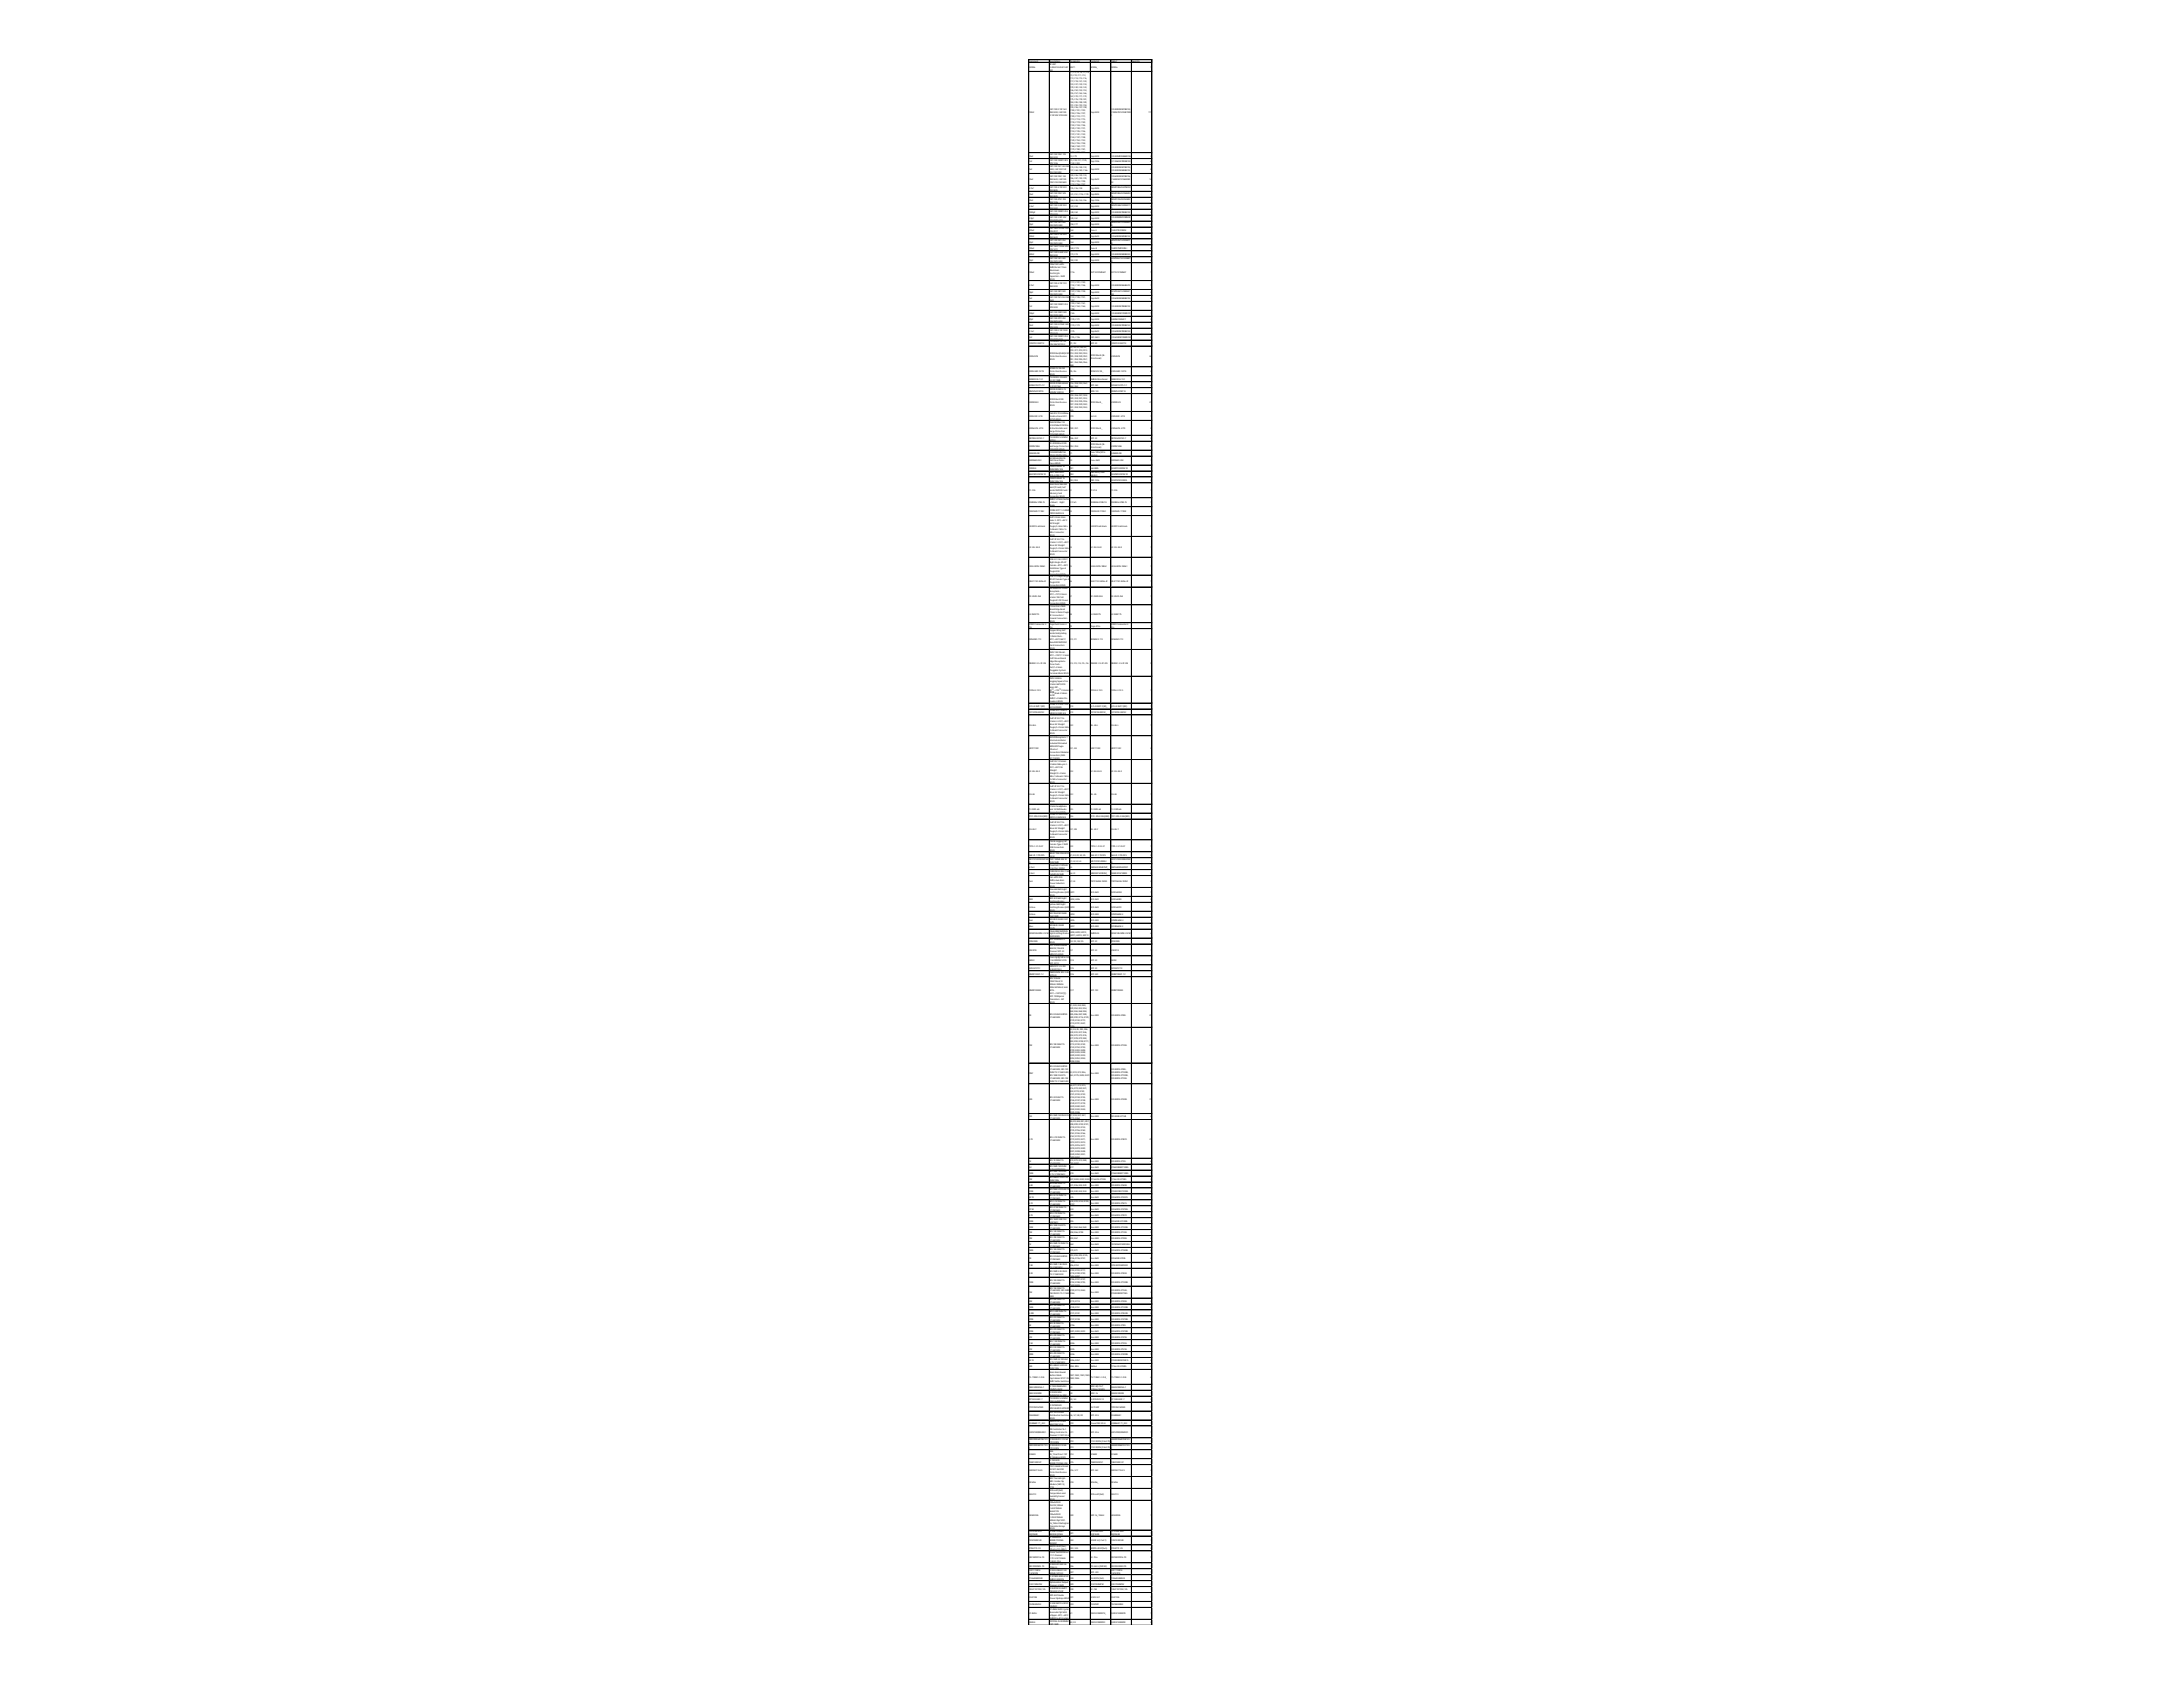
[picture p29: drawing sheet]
<svg xmlns="http://www.w3.org/2000/svg" width="279mm" height="216mm" viewBox="0 0 279 216" stroke-linecap="round" stroke-linejoin="round" font-family="sans-serif">
<defs><g id="words">
<g font-size=".3">
<text x="131.7" y="7.9">Comment</text>
<text x="131.7" y="8.7">W3006</text>
<text x="134.4" y="7.9">Description</text>
<text x="134.4" y="8.3">RF ANT</text>
<text x="134.4" y="8.7">2.4GHZ/5.5GHZ CHIP</text>
<text x="134.4" y="9.1">SLD</text>
<text x="137" y="7.9">Designator</text>
<text x="137" y="8.7">ANT1</text>
<text x="137" y="9.3">C1, C3, C4, C6, C7, C8,</text>
<text x="137" y="9.7">C9, C10, C11, C12,</text>
<text x="137" y="10.1">C13, C14, C15, C16,</text>
<text x="137" y="10.5">C17, C18, C21, C22,</text>
<text x="137" y="10.8">C23, C27, C30, C34,</text>
<text x="137" y="11.2">C39, C40, C42, C43,</text>
<text x="137" y="11.6">C46, C50, C52, C53,</text>
<text x="137" y="12">C55, C57, C65, C66,</text>
<text x="139.6" y="7.9">Footprint</text>
<text x="139.6" y="8.7">W3006_</text>
<text x="142.2" y="7.9">LibRef</text>
<text x="142.2" y="8.7">W3006</text>
<text x="144.9" y="7.9">Quantity</text>
<text x="147.3" y="8.7">1</text>
<text x="131.7" y="14.5">100nF</text>
<text x="134.4" y="14.1">CAPCER0.1UF 16V</text>
<text x="134.4" y="14.5">X5R0402, CAPCER</text>
<text x="134.4" y="14.8">0.1UF 50V X7R0402</text>
<text x="137" y="12.4">C67, C70, C71, C72,</text>
<text x="137" y="12.7">C75, C76, C78, C81,</text>
<text x="137" y="13.1">C84, C85, C88, C89,</text>
<text x="137" y="13.5">C91, C92, C93, C94,</text>
<text x="137" y="13.9">C95, C96, C97, C98,</text>
<text x="137" y="14.3">C100, C101, C103,</text>
<text x="137" y="14.6">C104, C106, C107,</text>
<text x="137" y="15">C109, C110, C111,</text>
<text x="137" y="15.4">C113, C114, C115,</text>
<text x="137" y="15.8">C118, C119, C120,</text>
<text x="137" y="16.2">C122, C124, C126,</text>
<text x="137" y="16.6">C129, C130, C131,</text>
<text x="137" y="16.9">C134, C135, C136,</text>
<text x="137" y="17.3">C137, C141, C143,</text>
<text x="137" y="17.7">C144, C147, C148,</text>
<text x="139.6" y="14.5">Cap-0402</text>
<text x="142.2" y="14.1">CC0402KRX5R7BB104,</text>
<text x="142.2" y="14.5">C1005X7R1H104KT000</text>
<text x="142.2" y="14.8">F</text>
<text x="147" y="14.5">111</text>
<text x="131.7" y="20">10uF</text>
<text x="131.7" y="20.8">1nF</text>
<text x="131.7" y="21.7">1uF</text>
<text x="131.7" y="23.1">10uF</text>
<text x="134.4" y="19.8">CAPCER10UF 10V</text>
<text x="134.4" y="20.2">X5R0402</text>
<text x="134.4" y="20.6">CAPCER1000PF 2KV</text>
<text x="134.4" y="21">X7R1206</text>
<text x="134.4" y="21.4">CAPCER1UF 16V X5R</text>
<text x="134.4" y="21.7">0402, CAPCER1UF</text>
<text x="134.4" y="22.1">25V X5R0402</text>
<text x="134.4" y="22.7">CAPCER10UF 16V</text>
<text x="134.4" y="23.1">X5R0603, CAPCER</text>
<text x="134.4" y="23.5">10UF 25V X5R0603</text>
<text x="137" y="18.1">C149, C152, C153,</text>
<text x="137" y="18.5">C154, C155, C158,</text>
<text x="137" y="18.8">C168, C169, C177,</text>
<text x="137" y="19.2">C179, C180, C181,</text>
<text x="137" y="19.6">C182, C183, C184,</text>
<text x="137" y="20">C2, C79</text>
<text x="137" y="20.6">C5, C24, C31, C125,</text>
<text x="137" y="21">C142, C203</text>
<text x="137" y="21.6">C19, C25, C28, C32,</text>
<text x="137" y="21.9">C37, C68, C80, C166</text>
<text x="137" y="22.5">C20, C26, C29, C33,</text>
<text x="137" y="22.9">C86, C87, C90, C99,</text>
<text x="137" y="23.3">C102, C105, C108,</text>
<text x="137" y="23.7">C112, C156, C157</text>
<text x="139.6" y="20">Cap-0402</text>
<text x="139.6" y="20.8">Cap-1206</text>
<text x="139.6" y="21.7">Cap-0402</text>
<text x="139.6" y="23.1">Cap-0603</text>
<text x="142.2" y="20">CC0402MRX5R6BB106</text>
<text x="142.2" y="20.8">CC1206KKX7RDBB102</text>
<text x="142.2" y="21.6">CC0402KRX5R7BB105,</text>
<text x="142.2" y="21.9">CC0402KRX5R8BB105</text>
<text x="142.2" y="22.7">CC0603KRX5R7BB106,</text>
<text x="142.2" y="23.1">C1608X5R1E106M080</text>
<text x="142.2" y="23.5">AC</text>
<text x="147.1" y="23.1">14</text>
<text x="147.3" y="20">2</text>
<text x="147.3" y="20.8">6</text>
<text x="147.3" y="21.7">8</text>
<text x="131.7" y="24.2">4.7uf</text>
<text x="131.7" y="25">10uF</text>
<text x="131.7" y="25.7">47uF</text>
<text x="131.7" y="26.5">2.2uf</text>
<text x="131.7" y="27.3">1000pF</text>
<text x="131.7" y="28">3.9pF</text>
<text x="131.7" y="28.8">10pF</text>
<text x="131.7" y="29.6">470uF</text>
<text x="134.4" y="24">CAPCER4.7UF 50V</text>
<text x="134.4" y="24.4">X5R0805</text>
<text x="134.4" y="24.8">CAPCER10UF 50V</text>
<text x="134.4" y="25.2">X5R0805</text>
<text x="134.4" y="25.6">CAPCER47UF 25V</text>
<text x="134.4" y="25.9">X5R1206</text>
<text x="134.4" y="26.3">CAPCER2.2UF 25V</text>
<text x="134.4" y="26.7">X5R0402</text>
<text x="134.4" y="27.1">CAPCER1000PF 25V</text>
<text x="134.4" y="27.5">X7R0402</text>
<text x="134.4" y="27.8">CAPCER3.9PF 50V</text>
<text x="134.4" y="28.2">C0G/NPO 0402</text>
<text x="134.4" y="28.6">CAPCER10PF 50V</text>
<text x="134.4" y="29">C0G/NP00402</text>
<text x="134.4" y="29.4">CAPTANT470UF 10%</text>
<text x="134.4" y="29.7">10V 2917</text>
<text x="137" y="24.2">C35, C36, C38</text>
<text x="137" y="25">C41, C51, C176, C178</text>
<text x="137" y="25.7">C44, C45, C54, C56</text>
<text x="137" y="26.5">C47, C59</text>
<text x="137" y="27.3">C48, C60</text>
<text x="137" y="28">C49, C61</text>
<text x="137" y="28.8">C58, C77</text>
<text x="137" y="29.6">C62</text>
<text x="139.6" y="24.2">Cap-0805</text>
<text x="139.6" y="25">Cap-0805</text>
<text x="139.6" y="25.7">Cap-1206</text>
<text x="139.6" y="26.5">Cap-0402</text>
<text x="139.6" y="27.3">Cap-0402</text>
<text x="139.6" y="28">Cap-0402</text>
<text x="139.6" y="28.8">Cap-0402</text>
<text x="139.6" y="29.6">Case-E</text>
<text x="142.2" y="24">GRM21BR61H475KE51</text>
<text x="142.2" y="24.4">L</text>
<text x="142.2" y="24.8">GRM21BR61H106ME4</text>
<text x="142.2" y="25.2">3L</text>
<text x="142.2" y="25.6">GRM31CR61E476ME4</text>
<text x="142.2" y="25.9">4L</text>
<text x="142.2" y="26.3">GRM155R61E225KE11</text>
<text x="142.2" y="26.7">D</text>
<text x="142.2" y="27.3">CC0402KRX7R8BB102</text>
<text x="142.2" y="27.8">CC0402BRNPO9BN3R</text>
<text x="142.2" y="28.2">9</text>
<text x="142.2" y="28.6">GRM1555C1H100JA01</text>
<text x="142.2" y="29">D</text>
<text x="142.2" y="29.6">TAJE477K010RNJ</text>
<text x="147.3" y="24.2">3</text>
<text x="147.3" y="25">4</text>
<text x="147.3" y="25.7">4</text>
<text x="147.3" y="26.5">2</text>
<text x="147.3" y="27.3">2</text>
<text x="147.3" y="28">2</text>
<text x="147.3" y="28.8">2</text>
<text x="147.3" y="29.6">1</text>
<text x="131.7" y="30.3">100nF</text>
<text x="131.7" y="31.1">33pF</text>
<text x="131.7" y="31.8">100uF</text>
<text x="131.7" y="32.6">220nF</text>
<text x="131.7" y="33.4">12pF</text>
<text x="131.7" y="34.9">100uF</text>
<text x="134.4" y="30.1">CAPCER0.1UF 50V</text>
<text x="134.4" y="30.5">X5R0603</text>
<text x="134.4" y="30.9">CAPCER33PF 25V</text>
<text x="134.4" y="31.3">C0G/NP00402</text>
<text x="134.4" y="31.6">CAPTANT100UF 20%</text>
<text x="134.4" y="32">10V 1411</text>
<text x="134.4" y="32.4">CAPCER0.22UF 25V</text>
<text x="134.4" y="32.8">X5R0402</text>
<text x="134.4" y="33.2">CAPCER12PF 50V</text>
<text x="134.4" y="33.5">C0G/NP00402</text>
<text x="134.4" y="33.9">100uF 50V ±20%</text>
<text x="134.4" y="34.3">SMD,D6.3xL7.7mm</text>
<text x="134.4" y="34.7">Aluminum</text>
<text x="134.4" y="35.1">Electrolytic</text>
<text x="134.4" y="35.5">Capacitors- SMD</text>
<text x="134.4" y="35.8">ROHS</text>
<text x="137" y="30.3">C63</text>
<text x="137" y="31.1">C64</text>
<text x="137" y="31.8">C69, C174</text>
<text x="137" y="32.6">C73, C74</text>
<text x="137" y="33.4">C82, C83</text>
<text x="137" y="34.9">C116</text>
<text x="139.6" y="30.3">Cap-0603</text>
<text x="139.6" y="31.1">Cap-0402</text>
<text x="139.6" y="31.8">Case-B</text>
<text x="139.6" y="32.6">Cap-0402</text>
<text x="139.6" y="33.4">Cap-0402</text>
<text x="139.6" y="34.9">RVT1H101M0607</text>
<text x="142.2" y="30.3">CC0603KRX5R9BB104</text>
<text x="142.2" y="30.9">GRM1555C1E330JA01</text>
<text x="142.2" y="31.3">D</text>
<text x="142.2" y="31.8">TAJB107M010RNJ</text>
<text x="142.2" y="32.6">CC0402KRX5R8BB224</text>
<text x="142.2" y="33.2">GJM1555C1H120GB01</text>
<text x="142.2" y="33.5">D</text>
<text x="142.2" y="34.9">RVT1H101M0607</text>
<text x="147.3" y="30.3">1</text>
<text x="147.3" y="31.1">1</text>
<text x="147.3" y="31.8">2</text>
<text x="147.3" y="32.6">2</text>
<text x="147.3" y="33.4">2</text>
<text x="147.3" y="34.9">1</text>
<text x="131.7" y="36.6">4.7uF</text>
<text x="131.7" y="37.5">18pF</text>
<text x="131.7" y="38.3">1uF</text>
<text x="131.7" y="39.3">1nF</text>
<text x="131.7" y="40.2">100pF</text>
<text x="131.7" y="41">27pF</text>
<text x="131.7" y="41.7">15nF</text>
<text x="134.4" y="36.4">CAPCER4.7UF 10V</text>
<text x="134.4" y="36.8">X5R0402</text>
<text x="134.4" y="37.4">CAPCER18PF 50V</text>
<text x="134.4" y="37.7">C0G/NP00402</text>
<text x="134.4" y="38.1">CAPCER1UF 25V X5R</text>
<text x="134.4" y="38.5">0603</text>
<text x="134.4" y="39.1">CAPCER1000PF 25V</text>
<text x="134.4" y="39.5">X7R0402</text>
<text x="134.4" y="40">CAPCER100PF 50V</text>
<text x="134.4" y="40.4">C0G/NPO 0402</text>
<text x="134.4" y="40.8">CAPCER27PF 25V</text>
<text x="134.4" y="41.2">C0G/NP00402</text>
<text x="134.4" y="41.5">CAPCER0.015UF 50V</text>
<text x="134.4" y="41.9">X7R0402</text>
<text x="137" y="36.2">C117, C121, C123,</text>
<text x="137" y="36.6">C132, C140, C146,</text>
<text x="137" y="37">C150</text>
<text x="137" y="37.4">C127, C128, C138,</text>
<text x="137" y="37.7">C139</text>
<text x="137" y="38.1">C133, C145, C151,</text>
<text x="137" y="38.5">C197</text>
<text x="137" y="38.9">C159, C160, C161,</text>
<text x="137" y="39.3">C162, C163, C164,</text>
<text x="137" y="39.6">C198</text>
<text x="137" y="40.2">C165</text>
<text x="137" y="41">C170, C171</text>
<text x="137" y="41.7">C172, C173</text>
<text x="139.6" y="36.6">Cap-0402</text>
<text x="139.6" y="37.5">Cap-0402</text>
<text x="139.6" y="38.3">Cap-0603</text>
<text x="139.6" y="39.3">Cap-0402</text>
<text x="139.6" y="40.2">Cap-0402</text>
<text x="139.6" y="41">Cap-0402</text>
<text x="139.6" y="41.7">Cap-0402</text>
<text x="142.2" y="36.6">CC0402KRX5R6BB475</text>
<text x="142.2" y="37.4">GCM1555C1H180GA1</text>
<text x="142.2" y="37.7">6D</text>
<text x="142.2" y="38.3">CC0603KRX5R8BB105</text>
<text x="142.2" y="39.3">CC0402KRX7R8BB102</text>
<text x="142.2" y="40.2">CC0402JRNPO9BN101</text>
<text x="142.2" y="41">0402N270J250CT</text>
<text x="142.2" y="41.7">CC0402KRX7R9BB153</text>
<text x="147.3" y="36.6">7</text>
<text x="147.3" y="37.5">4</text>
<text x="147.3" y="38.3">4</text>
<text x="147.3" y="39.3">7</text>
<text x="147.3" y="40.2">1</text>
<text x="147.3" y="41">2</text>
<text x="147.3" y="41.7">2</text>
<text x="131.7" y="42.5">0.1uF</text>
<text x="131.7" y="43.3">1nF</text>
<text x="131.7" y="44">CDSOT23-SM712</text>
<text x="131.7" y="45.7">ESD5451N</text>
<text x="131.7" y="47.6">ESD5344D-10/TR</text>
<text x="134.4" y="42.3">CAPCER0.1UF 100V</text>
<text x="134.4" y="42.7">X7R0603</text>
<text x="134.4" y="43.1">CAPCER1000PF 25V</text>
<text x="134.4" y="43.4">C0G/NPO 0603</text>
<text x="134.4" y="43.8">TVSDIODE7V/12V</text>
<text x="134.4" y="44.2">14V/26V SOT23-3</text>
<text x="134.4" y="45.4">DFN1006-2(0402) ESD</text>
<text x="134.4" y="45.7">Protection Devices</text>
<text x="134.4" y="46.1">ROHS</text>
<text x="134.4" y="47.3">DFN2510-10LESD</text>
<text x="134.4" y="47.6">Protection Devices</text>
<text x="137" y="42.5">C175</text>
<text x="137" y="43.3">C195, C196</text>
<text x="137" y="44">D1, D2</text>
<text x="137" y="44.6">D3, D4, D7, D8, D9,</text>
<text x="137" y="45">D10, D11, D12, D13,</text>
<text x="137" y="45.4">D14, D22, D23, D24,</text>
<text x="137" y="45.7">D25, D48, D49, D50,</text>
<text x="137" y="46.1">D51, D52, D55, D57,</text>
<text x="137" y="46.5">D61, D64, D65, D66,</text>
<text x="137" y="46.9">D68</text>
<text x="137" y="47.6">D5, D6</text>
<text x="139.6" y="42.5">Cap-0603</text>
<text x="139.6" y="43.3">CAP-0603</text>
<text x="139.6" y="44">SOT-23</text>
<text x="139.6" y="45.5">DFN1006-2L(Bi-</text>
<text x="139.6" y="45.9">Directional)</text>
<text x="139.6" y="47.6">DFN2510-10L_</text>
<text x="142.2" y="42.5">CC0603KRX7R0BB104</text>
<text x="142.2" y="43.3">CC0603JRNPO8BN102</text>
<text x="142.2" y="44">CDSOT23-SM712</text>
<text x="142.2" y="45.7">ESD5451N</text>
<text x="142.2" y="47.6">ESD5344D-10/TR</text>
<text x="147.1" y="45.7">26</text>
<text x="147.3" y="42.5">1</text>
<text x="147.3" y="43.3">2</text>
<text x="147.3" y="44">2</text>
<text x="147.3" y="47.6">2</text>
<text x="131.7" y="48.6">SMBJ33CA-13-F</text>
<text x="131.7" y="49.4">BZX84C3V3TS-7-F</text>
<text x="131.7" y="50.1">MMSZ5231BT1G</text>
<text x="131.7" y="51.6">ESD9X5VU</text>
<text x="131.7" y="53.3">ESD5302F-3/TR</text>
<text x="134.4" y="48">ROHS</text>
<text x="134.4" y="48.4">TVSDIODE33VWM</text>
<text x="134.4" y="48.8">53.3VCSMB</text>
<text x="134.4" y="49.2">DIODEZENERARRAY</text>
<text x="134.4" y="49.5">3.3V SOT363</text>
<text x="134.4" y="49.9">DIODEZENER5.1V</text>
<text x="134.4" y="50.3">500MWSOD123</text>
<text x="134.4" y="51.3">DFN1006-2ESD</text>
<text x="134.4" y="51.6">Protection Devices</text>
<text x="134.4" y="52">ROHS</text>
<text x="134.4" y="53">16A 20V 7V 5V@Max</text>
<text x="134.4" y="53.3">Unidirectional SOT-</text>
<text x="134.4" y="53.7">23TVSROHS</text>
<text x="137" y="48.6">D15</text>
<text x="137" y="49.2">D16, D58, D59, D60,</text>
<text x="137" y="49.5">D62, D63</text>
<text x="137" y="50.1">D17</text>
<text x="137" y="50.7">D18, D26, D27, D28,</text>
<text x="137" y="51.1">D29, D30, D31, D32,</text>
<text x="137" y="51.4">D33, D34, D35, D36,</text>
<text x="137" y="51.8">D37, D38, D39, D40,</text>
<text x="137" y="52.2">D41, D42, D43, D44,</text>
<text x="137" y="52.6">D45</text>
<text x="137" y="53.3">D19</text>
<text x="139.6" y="48.6">SMBBi Directional</text>
<text x="139.6" y="49.4">SOT-363</text>
<text x="139.6" y="50.1">SOD-123</text>
<text x="139.6" y="51.6">DFN1006-2L_</text>
<text x="139.6" y="53.3">Sot-23</text>
<text x="142.2" y="48.6">SMBJ33CA-13-F</text>
<text x="142.2" y="49.4">BZX84C3V3TS-7-F</text>
<text x="142.2" y="50.1">MMSZ5231BT1G</text>
<text x="142.2" y="51.6">ESD9X5VU</text>
<text x="142.2" y="53.3">ESD5302F-3/TR</text>
<text x="147.1" y="51.6">21</text>
<text x="147.3" y="48.6">1</text>
<text x="147.3" y="49.4">6</text>
<text x="147.3" y="50.1">1</text>
<text x="147.3" y="53.3">1</text>
<text x="131.7" y="54.9">ESD5651N-2/TR</text>
<text x="131.7" y="56.2">DRTR5V0U1SO-7</text>
<text x="131.7" y="57.2">ESD9N12BA</text>
<text x="131.7" y="58.1">0458005.DR</text>
<text x="131.7" y="59.1">SMD0603-050</text>
<text x="134.4" y="54.1">35A@8/20us15V</text>
<text x="134.4" y="54.5">4.5V@MaxDFN1006-</text>
<text x="134.4" y="54.9">2LElectrostaticand</text>
<text x="134.4" y="55.3">Surge Protection</text>
<text x="134.4" y="55.6">(TVS/ESD) ROHS</text>
<text x="134.4" y="56">TVSDIODE5.5VWM</text>
<text x="134.4" y="56.4">SOT23</text>
<text x="134.4" y="56.8">X1-DFN1006-2ESD</text>
<text x="134.4" y="57.2">and Surge Protection</text>
<text x="134.4" y="57.5">(TVS/ESD) ROHS</text>
<text x="134.4" y="57.9">FUSE BRD MNT5A</text>
<text x="134.4" y="58.3">32VAC75VDC1206</text>
<text x="134.4" y="58.7">6V 500mA 40A 1A</text>
<text x="134.4" y="59.1">0603Resettable</text>
<text x="134.4" y="59.4">FusesROHS</text>
<text x="134.4" y="59.8">FERRITEBEAD 30</text>
<text x="137" y="54.9">D20, D21</text>
<text x="137" y="56.2">D46, D47</text>
<text x="137" y="57.2">D53, D54</text>
<text x="137" y="58.1">F1</text>
<text x="137" y="59.1">F2</text>
<text x="139.6" y="54.9">DFN1006-2L_</text>
<text x="139.6" y="56.2">SOT-23</text>
<text x="139.6" y="57">DFN1006-2L(Bi-</text>
<text x="139.6" y="57.3">Directional)</text>
<text x="139.6" y="57.9">Fuse 1206(3216</text>
<text x="139.6" y="58.3">Metric)</text>
<text x="139.6" y="59.1">Fuse-0603</text>
<text x="142.2" y="54.9">ESD5651N-2/TR</text>
<text x="142.2" y="56.2">DRTR5V0U1SO-7</text>
<text x="142.2" y="57.2">ESD9N12BA</text>
<text x="142.2" y="58.1">0458005.DR</text>
<text x="142.2" y="59.1">SMD0603-050</text>
<text x="147.3" y="54.9">2</text>
<text x="147.3" y="56.2">2</text>
<text x="147.3" y="57.2">2</text>
<text x="147.3" y="58.1">1</text>
<text x="147.3" y="59.1">1</text>
<text x="131.7" y="60">100MHz</text>
<text x="131.7" y="60.8">BLM18PG181SN1D</text>
<text x="131.7" y="62.9">TF-01A</text>
<text x="131.7" y="64.4">AS0B826-S78B-7H</text>
<text x="131.7" y="65.5">10029449-111RLF</text>
<text x="134.4" y="60.2">OHM08051LN</text>
<text x="134.4" y="60.6">0603180Ω ±25%</text>
<text x="134.4" y="61">DCR=0.09Ω 1.5A</text>
<text x="134.4" y="61.3">FERRITEBEAD 1K</text>
<text x="134.4" y="61.7">OHM12061LN</text>
<text x="134.4" y="62.1">2mm DeckMicroSD</text>
<text x="134.4" y="62.5">card (TF card) Self</text>
<text x="134.4" y="62.9">bomb SMD SD Card /</text>
<text x="134.4" y="63.2">MemoryCard</text>
<text x="134.4" y="63.6">ConnectorROHS</text>
<text x="134.4" y="64">SMD,P=0.5mm,Surfac</text>
<text x="134.4" y="64.4">e Mount，Right</text>
<text x="134.4" y="64.8">Angle</text>
<text x="134.4" y="65.3">CONN RCPT1.4HDMI</text>
<text x="134.4" y="65.7">19POSSMD R/A</text>
<text x="137" y="60">FB1</text>
<text x="137" y="60.8">FB2</text>
<text x="137" y="61.5">FB3, FB4</text>
<text x="137" y="62.9">J1</text>
<text x="137" y="64.4">J1Part-</text>
<text x="137" y="65.5">J2</text>
<text x="139.6" y="60">Ind-0805</text>
<text x="139.6" y="60.6">IND-0603(1608</text>
<text x="139.6" y="61">Metric)</text>
<text x="139.6" y="61.5">IND-1206</text>
<text x="139.6" y="62.9">TF-01A</text>
<text x="139.6" y="64.4">AS0B826-S78B-7H</text>
<text x="139.6" y="65.5">10029449-111RLF</text>
<text x="142.2" y="60">BLM21PG300SN1D</text>
<text x="142.2" y="60.8">BLM18PG181SN1D</text>
<text x="142.2" y="61.5">BLM31KN102SN1L</text>
<text x="142.2" y="62.9">TF-01A</text>
<text x="142.2" y="64.4">AS0B826-S78B-7H</text>
<text x="142.2" y="65.5">10029449-111RLF</text>
<text x="147.3" y="60">1</text>
<text x="147.3" y="60.8">1</text>
<text x="147.3" y="61.5">2</text>
<text x="147.3" y="62.9">1</text>
<text x="147.3" y="64.4">1</text>
<text x="147.3" y="65.5">1</text>
<text x="131.7" y="67.4">HX20012-6A black</text>
<text x="131.7" y="70.1">HC-XH-3A-R</text>
<text x="134.4" y="66.3">2x3P22mm 2mm</text>
<text x="134.4" y="66.7">male 3-25℃~+85℃</text>
<text x="134.4" y="67.1">3A Straight</text>
<text x="134.4" y="67.4">Plugin,P=2mm Wire</text>
<text x="134.4" y="67.8">To Board /Wire To</text>
<text x="134.4" y="68.2">Wire Connector</text>
<text x="134.4" y="68.6">ROHS</text>
<text x="134.4" y="69.1">1x3P3PXH 1Tin</text>
<text x="134.4" y="69.5">2.5mm 3-25℃~+85℃</text>
<text x="134.4" y="69.9">Brass3A Straight</text>
<text x="134.4" y="70.3">Plugin,P=2.5mm Wire</text>
<text x="134.4" y="70.7">To Board Connector</text>
<text x="134.4" y="71.1">ROHS</text>
<text x="134.4" y="71.6">USB2.01.5A 2235℃</text>
<text x="137" y="67.4">J3</text>
<text x="137" y="70.1">J4</text>
<text x="139.6" y="67.4">HX20012-6A black</text>
<text x="139.6" y="70.1">HC-XH-3A-R</text>
<text x="142.2" y="67.4">HX20012-6A black</text>
<text x="142.2" y="70.1">HC-XH-3A-R</text>
<text x="147.3" y="67.4">1</text>
<text x="147.3" y="70.1">1</text>
<text x="131.7" y="72.6">U224-081N-1BR61</text>
<text x="131.7" y="74.5">UEA1112C-8HS6-4F</text>
<text x="131.7" y="76.4">DC-053D-25A</text>
<text x="134.4" y="72">Right-Angle 4P+4P</text>
<text x="134.4" y="72.4">Female -40℃~+85℃</text>
<text x="134.4" y="72.8">Gold BrassType-A</text>
<text x="134.4" y="73.1">Plugin USB</text>
<text x="134.4" y="73.5">ConnectorsROHS</text>
<text x="134.4" y="73.9">USB3.02Right-Angle</text>
<text x="134.4" y="74.3">9P+9PFemale Type-A</text>
<text x="134.4" y="74.7">Plugin USB</text>
<text x="134.4" y="75">ConnectorsROHS</text>
<text x="134.4" y="75.4">Shrouded DCPower</text>
<text x="134.4" y="75.8">Receptacle -</text>
<text x="134.4" y="76.2">20℃~+70℃ 2.5mm</text>
<text x="134.4" y="76.6">6.5mm 10A 16V</text>
<text x="134.4" y="77">Plugin AC/DCPower</text>
<text x="134.4" y="77.3">ConnectorsROHS</text>
<text x="134.4" y="77.7">1Innerbore SMA</text>
<text x="137" y="72.6">J5</text>
<text x="137" y="74.5">J6</text>
<text x="137" y="76.4">J7</text>
<text x="139.6" y="72.6">U224-081N-1BR61</text>
<text x="139.6" y="74.5">UEA1112C-8HS6-4F</text>
<text x="139.6" y="76.4">DC-053D-25A</text>
<text x="142.2" y="72.6">U224-081N-1BR61</text>
<text x="142.2" y="74.5">UEA1112C-8HS6-4F</text>
<text x="142.2" y="76.4">DC-053D-25A</text>
<text x="147.3" y="72.6">1</text>
<text x="147.3" y="74.5">1</text>
<text x="147.3" y="76.4">1</text>
<text x="131.7" y="78.7">HJ-SMA175</text>
<text x="131.7" y="80">POGO Connector4</text>
<text x="131.7" y="80.4">Pin</text>
<text x="131.7" y="81.9">XKNANO-113</text>
<text x="134.4" y="78.1">Board Edge Bend</text>
<text x="134.4" y="78.5">11mm 5.35mm Plugin</text>
<text x="134.4" y="78.9">RF Connectors/</text>
<text x="134.4" y="79.2">Coaxial Connectors</text>
<text x="134.4" y="79.6">ROHS</text>
<text x="134.4" y="80">Pogo Pad 2.5mm 4</text>
<text x="134.4" y="80.4">Pin</text>
<text x="134.4" y="80.8">CopperAlloySelf</text>
<text x="134.4" y="81.1">bomb Gold plating</text>
<text x="134.4" y="81.5">1.25mm Deck-</text>
<text x="134.4" y="81.9">40℃~+85℃ 260℃</text>
<text x="134.4" y="82.3">NanoSIMSMD SIM</text>
<text x="134.4" y="82.7">Card Connectors</text>
<text x="134.4" y="83">ROHS</text>
<text x="134.4" y="83.6">250V 10A 3Bend -</text>
<text x="134.4" y="84">40℃~+105℃ 13.5mm</text>
<text x="137" y="78.7">J8</text>
<text x="137" y="80.2">J9</text>
<text x="137" y="81.9">J10, J11</text>
<text x="139.6" y="78.7">HJ-SMA175</text>
<text x="139.6" y="80.2">Pogo 4Pin</text>
<text x="139.6" y="81.9">XKNANO-113</text>
<text x="142.2" y="78.7">HJ-SMA175</text>
<text x="142.2" y="80">POGO Connector4</text>
<text x="142.2" y="80.4">Pin</text>
<text x="142.2" y="81.9">XKNANO-113</text>
<text x="147.3" y="78.7">1</text>
<text x="147.3" y="80.2">1</text>
<text x="147.3" y="81.9">2</text>
<text x="131.7" y="84.9">DB2ERC-3.5-3P-GN</text>
<text x="131.7" y="88.4">PZ254-2-10-S</text>
<text x="134.4" y="84.4">1x3PGreen Board</text>
<text x="134.4" y="84.8">Edge/Receptacle-</text>
<text x="134.4" y="85.1">Close Push-</text>
<text x="134.4" y="85.5">Pull,P=3.5mm</text>
<text x="134.4" y="85.9">Pluggable System</text>
<text x="134.4" y="86.3">Terminal BlockROHS</text>
<text x="134.4" y="86.9">250V 3A Brick</text>
<text x="134.4" y="87.2">noggingSquare Pins</text>
<text x="134.4" y="87.6">2.5mm 260℃@5S</text>
<text x="134.4" y="88">6mm 20P-</text>
<text x="134.4" y="88.4">40℃~+105℃ 2.54mm</text>
<text x="134.4" y="88.7">双排 Black2.54mm</text>
<text x="134.4" y="89.1">2x10P</text>
<text x="134.4" y="89.5">SMD,P=2.54mm Pin</text>
<text x="134.4" y="89.9">HeadersROHS</text>
<text x="137" y="84.9">J12, J13, J14, J15, J16</text>
<text x="137" y="88.4">J17</text>
<text x="139.6" y="84.9">DB2ERC-3.5-3P-GN</text>
<text x="139.6" y="88.4">PZ254-2-10-S</text>
<text x="142.2" y="84.9">DB2ERC-3.5-3P-GN</text>
<text x="142.2" y="88.4">PZ254-2-10-S</text>
<text x="147.3" y="84.9">5</text>
<text x="147.3" y="88.4">1</text>
<text x="131.7" y="90.5">U.FL-R-SMT-1(80)</text>
<text x="131.7" y="91.2">10118192-0001LF</text>
<text x="131.7" y="92.9">XH-4A-L</text>
<text x="131.7" y="95.8">HR911130C</text>
<text x="134.4" y="90.3">CONN U.FLRCPTSTR</text>
<text x="134.4" y="90.7">50OHMSMD</text>
<text x="134.4" y="91">CONN RCPTUSB2.0</text>
<text x="134.4" y="91.4">MICRO BSMD R/A</text>
<text x="134.4" y="92">1x4P4PXH 1Tin</text>
<text x="134.4" y="92.4">2.5mm 4-25℃~+85℃</text>
<text x="134.4" y="92.8">Brass3A Straight</text>
<text x="134.4" y="93.1">Plugin,P=2.5mm Wire</text>
<text x="134.4" y="93.5">To Board Connector</text>
<text x="134.4" y="93.9">ROHS</text>
<text x="134.4" y="94.5">RJ45RJReceptacle 1</text>
<text x="134.4" y="94.8">Internal oscillator</text>
<text x="134.4" y="95.2">included Shrouded</text>
<text x="134.4" y="95.6">WithLED Plugin</text>
<text x="134.4" y="96">Ethernet</text>
<text x="137" y="90.5">J18</text>
<text x="137" y="91.2">J19</text>
<text x="137" y="92.9">J20</text>
<text x="137" y="95.8">J21, J24</text>
<text x="139.6" y="90.5">U.FL-R-SMT-1(80)_</text>
<text x="139.6" y="91.2">10118192-0001LF_</text>
<text x="139.6" y="92.9">XH-4A-L</text>
<text x="139.6" y="95.8">HR911130C</text>
<text x="142.2" y="90.5">U.FL-R-SMT-1(80)</text>
<text x="142.2" y="91.2">10118192-0001LF</text>
<text x="142.2" y="92.9">XH-4A-L</text>
<text x="142.2" y="95.8">HR911130C</text>
<text x="147.3" y="90.5">1</text>
<text x="147.3" y="91.2">1</text>
<text x="147.3" y="92.9">1</text>
<text x="147.3" y="95.8">2</text>
<text x="131.7" y="98.8">HC-XH-2A-G</text>
<text x="131.7" y="101.7">XH-4A</text>
<text x="134.4" y="96.4">Connectors/Modular</text>
<text x="134.4" y="96.8">Connectors(RJ45</text>
<text x="134.4" y="97.1">RJ11) ROHS</text>
<text x="134.4" y="97.5">1x2PXH 12.54mm</text>
<text x="134.4" y="97.9">2.54mm Male pin 2-</text>
<text x="134.4" y="98.3">25℃~+85℃ 3A</text>
<text x="134.4" y="98.7">Straight</text>
<text x="134.4" y="99">Straight,P=2.5mm</text>
<text x="134.4" y="99.4">Wire To Board /Wire</text>
<text x="134.4" y="99.8">To Wire Connector</text>
<text x="134.4" y="100.2">ROHS</text>
<text x="134.4" y="100.7">1x4P4PXH 1Tin</text>
<text x="134.4" y="101.1">2.5mm 4-25℃~+85℃</text>
<text x="134.4" y="101.5">Brass3A Straight</text>
<text x="134.4" y="101.9">Plugin,P=2.5mm Wire</text>
<text x="137" y="98.8">J22</text>
<text x="137" y="101.7">J23</text>
<text x="139.6" y="98.8">HC-XH-2A-G</text>
<text x="139.6" y="101.7">XH-4A</text>
<text x="142.2" y="98.8">HC-XH-2A-G</text>
<text x="142.2" y="101.7">XH-4A</text>
<text x="147.3" y="98.8">1</text>
<text x="147.3" y="101.7">1</text>
<text x="131.7" y="103.6">PJ-332D-6A</text>
<text x="131.7" y="104.6">TF31-30S-0.5SH(800)</text>
<text x="131.7" y="106.3">XH-2A-Y</text>
<text x="134.4" y="102.3">To Board Connector</text>
<text x="134.4" y="102.7">ROHS</text>
<text x="134.4" y="103.2">3.5mm headphone</text>
<text x="134.4" y="103.6">jack1A SMD Audio</text>
<text x="134.4" y="104">ConnectorsROHS</text>
<text x="134.4" y="104.4">CONN FFCBOTTOM</text>
<text x="134.4" y="104.7">30POS0.5MMR/A</text>
<text x="134.4" y="105.3">1x2P2PXH 1Tin</text>
<text x="134.4" y="105.7">2.5mm 2-25℃~+85℃</text>
<text x="134.4" y="106.1">Brass3A Straight</text>
<text x="134.4" y="106.5">Plugin,P=2.5mm Wire</text>
<text x="134.4" y="106.8">To Board Connector</text>
<text x="134.4" y="107.2">ROHS</text>
<text x="134.4" y="107.8">1Bricknogging14P</text>
<text x="137" y="103.6">J25</text>
<text x="137" y="104.6">J26</text>
<text x="137" y="106.3">J27, J28</text>
<text x="139.6" y="103.6">PJ-332D-6A</text>
<text x="139.6" y="104.6">TF31-30S-0.5SH(800)</text>
<text x="139.6" y="106.3">XH-2A-Y</text>
<text x="142.2" y="103.6">PJ-332D-6A</text>
<text x="142.2" y="104.6">TF31-30S-0.5SH(800)</text>
<text x="142.2" y="106.3">XH-2A-Y</text>
<text x="147.3" y="103.6">1</text>
<text x="147.3" y="104.6">1</text>
<text x="147.3" y="106.3">2</text>
<text x="131.7" y="108.4">TYPE-C-31-D-07</text>
<text x="131.7" y="109.5">G6K-2F-Y-TR-DC5</text>
<text x="131.7" y="110.1">MCZ1210CH900L2TA0</text>
<text x="131.7" y="110.5">G</text>
<text x="131.7" y="111">4.7uH</text>
<text x="131.7" y="111.8">2.2uH</text>
<text x="131.7" y="112.9">1uH</text>
<text x="134.4" y="108.2">Female Type-CSMD</text>
<text x="134.4" y="108.6">USBConnectors</text>
<text x="134.4" y="108.9">ROHS</text>
<text x="134.4" y="109.3">RELAYTELECOMDPDT</text>
<text x="134.4" y="109.7">1A 5V</text>
<text x="134.4" y="110.1">CMC100MA 2LN 90</text>
<text x="134.4" y="110.5">OHMSMD</text>
<text x="134.4" y="110.8">Fixed Ind 4.720%UH</text>
<text x="134.4" y="111.2">0.06Ohm 3200M</text>
<text x="134.4" y="111.6">FIXED IND 2.2UH 1.5A</text>
<text x="134.4" y="112">160MOHMSMD</text>
<text x="134.4" y="112.4">1uH ±20%23A</text>
<text x="134.4" y="112.7">SMD,6.6x6.4mm</text>
<text x="134.4" y="113.1">PowerInductors</text>
<text x="134.4" y="113.5">ROHS</text>
<text x="134.4" y="113.9">Emerald 0603Light</text>
<text x="137" y="108.4">J29</text>
<text x="137" y="109.5">K1, K2, K3, K4, K5</text>
<text x="137" y="110.3">L1, L2, L3, L4</text>
<text x="137" y="111">L5</text>
<text x="137" y="111.8">L6, L9</text>
<text x="137" y="112.9">L7, L8</text>
<text x="139.6" y="108.4">TYPE-C-31-D-07</text>
<text x="139.6" y="109.5">G6K-2F-Y-TRDC5</text>
<text x="139.6" y="110.3">MCZ1210CH900L2</text>
<text x="139.6" y="111">SWPA4030S4R7MT_</text>
<text x="139.6" y="111.8">MAKK2016T2R2M_</text>
<text x="139.6" y="112.9">YSPIT0630A-1R0M</text>
<text x="142.2" y="108.4">TYPE-C-31-D-07</text>
<text x="142.2" y="109.5">G6K-2F-Y-TR-DC5</text>
<text x="142.2" y="110.1">MCZ1210CH900L2TA0</text>
<text x="142.2" y="110.5">G</text>
<text x="142.2" y="111">SWPA4030S4R7MT</text>
<text x="142.2" y="111.8">MAKK2016T2R2M</text>
<text x="142.2" y="112.9">YSPIT0630A-1R0M</text>
<text x="147.3" y="108.4">1</text>
<text x="147.3" y="109.5">5</text>
<text x="147.3" y="110.3">4</text>
<text x="147.3" y="111">1</text>
<text x="147.3" y="111.8">2</text>
<text x="147.3" y="112.9">2</text>
<text x="131.7" y="115.2">RED</text>
<text x="131.7" y="116.2">Yellow</text>
<text x="131.7" y="117.1">Yellow</text>
<text x="131.7" y="117.9">Red</text>
<text x="131.7" y="118.6">Blue</text>
<text x="131.7" y="119.6">WS2812B-MINI-V3/W</text>
<text x="134.4" y="114.3">EmittingDiodes(LED)</text>
<text x="134.4" y="114.6">ROHS</text>
<text x="134.4" y="115">RED LED 0603Light</text>
<text x="134.4" y="115.4">EmittingDiodes</text>
<text x="134.4" y="115.8">yellow0603Light</text>
<text x="134.4" y="116.2">EmittingDiodes(LED)</text>
<text x="134.4" y="116.5">ROHS</text>
<text x="134.4" y="116.9">LED YELLOWCLEAR</text>
<text x="134.4" y="117.3">CHIPSMD</text>
<text x="134.4" y="117.7">LED RED CLEARCHIP</text>
<text x="134.4" y="118.1">SMD</text>
<text x="134.4" y="118.5">LED BLUECLEAR</text>
<text x="134.4" y="118.8">2SMD</text>
<text x="134.4" y="119.2">12mA RGBSMD3535</text>
<text x="134.4" y="119.6">LightEmittingDiodes</text>
<text x="134.4" y="120">(LED) ROHS</text>
<text x="137" y="114.3">LED1</text>
<text x="137" y="115.2">LED2, LED6</text>
<text x="137" y="116.2">LED3</text>
<text x="137" y="117.1">LED4</text>
<text x="137" y="117.9">LED5</text>
<text x="137" y="118.6">LED7</text>
<text x="137" y="119.4">LED8, LED9, LED10,</text>
<text x="137" y="119.8">LED11, LED12, LED13</text>
<text x="139.6" y="114.3">LED-0603</text>
<text x="139.6" y="115.2">LED-0603</text>
<text x="139.6" y="116.2">LED-0603</text>
<text x="139.6" y="117.1">LED-0402</text>
<text x="139.6" y="117.9">LED-0402</text>
<text x="139.6" y="118.6">LED-0402</text>
<text x="139.6" y="119.6">SMD3535</text>
<text x="142.2" y="114.3">NCD0603G2</text>
<text x="142.2" y="115.2">NCD0603R3</text>
<text x="142.2" y="116.2">NCD0603Y2</text>
<text x="142.2" y="117.1">XZMYK68W-2</text>
<text x="142.2" y="117.9">XZMDK68W-2</text>
<text x="142.2" y="118.6">XZCBD68W-2</text>
<text x="142.2" y="119.6">WS2812B-MINI-V3/W</text>
<text x="147.3" y="114.3">1</text>
<text x="147.3" y="115.2">2</text>
<text x="147.3" y="116.2">1</text>
<text x="147.3" y="117.1">1</text>
<text x="147.3" y="117.9">1</text>
<text x="147.3" y="118.6">1</text>
<text x="147.3" y="119.6">6</text>
<text x="131.7" y="120.5">FDN335N</text>
<text x="131.7" y="121.7">2SK3018</text>
<text x="131.7" y="123">S8050</text>
<text x="131.7" y="124">AOSS21311C</text>
<text x="131.7" y="124.7">MMBT3904T-7-F</text>
<text x="134.4" y="120.4">SOT-23MOSFETs</text>
<text x="134.4" y="120.7">ROHS</text>
<text x="134.4" y="121.1">30V 100mA 200mW</text>
<text x="134.4" y="121.5">8Ω@4V,10mA N</text>
<text x="134.4" y="121.9">Channel SOT-23</text>
<text x="134.4" y="122.3">MOSFETsROHS</text>
<text x="134.4" y="122.6">TransGp BjtNPN 25V</text>
<text x="134.4" y="123">1.5A 300MW3-PIN</text>
<text x="134.4" y="123.4">SOT-23T/r</text>
<text x="134.4" y="123.8">MOSFETP-CH 30V</text>
<text x="134.4" y="124.2">4.3A SOT23-3</text>
<text x="134.4" y="124.5">TRANSNPN 40V 0.2A</text>
<text x="134.4" y="124.9">SOT523</text>
<text x="134.4" y="125.3">40V 100mW</text>
<text x="134.4" y="125.7">100@10mA,1V</text>
<text x="137" y="120.5">Q2, Q3, Q4, Q5</text>
<text x="137" y="121.7">Q7</text>
<text x="137" y="123">Q14</text>
<text x="137" y="124">Q15</text>
<text x="137" y="124.7">Q16</text>
<text x="139.6" y="120.5">SOT-23</text>
<text x="139.6" y="121.7">SOT-23</text>
<text x="139.6" y="123">SOT-23</text>
<text x="139.6" y="124">SOT-23</text>
<text x="139.6" y="124.7">SOT-523</text>
<text x="142.2" y="120.5">FDN335N</text>
<text x="142.2" y="121.7">2SK3018</text>
<text x="142.2" y="123">S8050</text>
<text x="142.2" y="124">AOSS21311C</text>
<text x="142.2" y="124.7">MMBT3904T-7-F</text>
<text x="147.3" y="120.5">4</text>
<text x="147.3" y="121.7">1</text>
<text x="147.3" y="123">1</text>
<text x="147.3" y="124">1</text>
<text x="147.3" y="124.7">1</text>
<text x="131.7" y="126.8">MMBT3904M</text>
<text x="131.7" y="130.1">0R</text>
<text x="134.4" y="126.1">200mA 300MHz</text>
<text x="134.4" y="126.4">300mV@50mA,5mA</text>
<text x="134.4" y="126.8">NPN -</text>
<text x="134.4" y="127.2">55℃~+150℃@(Tj)</text>
<text x="134.4" y="127.6">SOT-723Bipolar</text>
<text x="134.4" y="128">Transistors- BJT</text>
<text x="134.4" y="128.4">ROHS</text>
<text x="134.4" y="129.9">RES0OHMJUMPER</text>
<text x="134.4" y="130.3">1/16W0402</text>
<text x="137" y="126.8">Q17</text>
<text x="137" y="128.7">R1, R23, R24, R28,</text>
<text x="137" y="129.1">R29, R52, R53, R54,</text>
<text x="137" y="129.5">R60, R65, R68, R84,</text>
<text x="137" y="129.9">R85, R86, R87, R88,</text>
<text x="137" y="130.3">R89, R90, R116, R129,</text>
<text x="137" y="130.6">R139, R142, R173,</text>
<text x="137" y="131">R174, R191, R247,</text>
<text x="137" y="131.4">R255</text>
<text x="137" y="131.8">R2, R4, R5, R25, R26,</text>
<text x="139.6" y="126.8">SOT-723</text>
<text x="139.6" y="130.1">Res-0402</text>
<text x="142.2" y="126.8">MMBT3904M</text>
<text x="142.2" y="130.1">RC0402FR-070RL</text>
<text x="147.1" y="130.1">27</text>
<text x="147.3" y="126.8">1</text>
<text x="131.7" y="133.9">10K</text>
<text x="131.7" y="137.5">DNP</text>
<text x="134.4" y="133.7">RES10KOHM1%</text>
<text x="134.4" y="134.1">1/16W0402</text>
<text x="134.4" y="136.5">RES0OHMJUMPER</text>
<text x="134.4" y="136.9">1/16W0402, RES100</text>
<text x="134.4" y="137.3">OHM1%1/16W0402,</text>
<text x="134.4" y="137.7">RES100KOHM1%</text>
<text x="137" y="132.2">R30, R33, R37, R46,</text>
<text x="137" y="132.5">R50, R72, R75, R76,</text>
<text x="137" y="132.9">R77, R78, R79, R82,</text>
<text x="137" y="133.3">R83, R92, R108, R111,</text>
<text x="137" y="133.7">R112, R130, R140,</text>
<text x="137" y="134.1">R143, R152, R194,</text>
<text x="137" y="134.4">R199, R203, R208,</text>
<text x="137" y="134.8">R209, R225, R228,</text>
<text x="137" y="135.2">R229, R230, R234,</text>
<text x="137" y="135.6">R252, R253, R254,</text>
<text x="137" y="136">R258, R265</text>
<text x="137" y="137.3">R3, R12, R13, R56,</text>
<text x="137" y="137.7">R61, R175, R205, R231</text>
<text x="139.6" y="133.9">Res-0402</text>
<text x="139.6" y="137.5">Res-0402</text>
<text x="142.2" y="133.9">RC0402FR-0710KL</text>
<text x="142.2" y="136.9">RC0402FR-070RL,</text>
<text x="142.2" y="137.3">RC0402FR-07100RL,</text>
<text x="142.2" y="137.7">RC0402FR-07100KL,</text>
<text x="147.1" y="133.9">41</text>
<text x="147.3" y="137.5">8</text>
<text x="131.7" y="140.7">22R</text>
<text x="131.7" y="143">1M</text>
<text x="134.4" y="138.1">1/16W0402, RES10K</text>
<text x="134.4" y="138.4">OHM1%1/16W0402</text>
<text x="134.4" y="140.5">RES22OHM1%</text>
<text x="134.4" y="140.9">1/16W0402</text>
<text x="134.4" y="142.8">RESSMD 1MOHM5%</text>
<text x="134.4" y="143.2">1/16W0402</text>
<text x="137" y="139">R6, R11, R14, R15,</text>
<text x="137" y="139.4">R16, R19, R20, R21,</text>
<text x="137" y="139.8">R22, R119, R120,</text>
<text x="137" y="140.2">R121, R122, R123,</text>
<text x="137" y="140.5">R124, R144, R145,</text>
<text x="137" y="140.9">R146, R147, R148,</text>
<text x="137" y="141.3">R149, R177, R178,</text>
<text x="137" y="141.7">R239, R240, R241,</text>
<text x="137" y="142.1">R242, R243, R244,</text>
<text x="137" y="142.4">R245, R246</text>
<text x="137" y="142.8">R7, R34, R41, R47,</text>
<text x="137" y="143.2">R115, R264</text>
<text x="137" y="143.6">R8, R9, R48, R91, R97,</text>
<text x="137" y="144">R98, R99, R100, R101,</text>
<text x="139.6" y="140.7">Res-0402</text>
<text x="139.6" y="143">Res-0402</text>
<text x="142.2" y="138.1">RC0402FR-0710KL</text>
<text x="142.2" y="140.7">RC0402FR-0722RL</text>
<text x="142.2" y="143">AF0402JR-071ML</text>
<text x="147.1" y="140.7">31</text>
<text x="147.3" y="143">6</text>
<text x="131.7" y="145.9">4.7K</text>
<text x="131.7" y="148.7">1K</text>
<text x="131.7" y="149.5">NC</text>
<text x="134.4" y="145.7">RES4.7KOHM1%</text>
<text x="134.4" y="146.1">1/16W0402</text>
<text x="134.4" y="148.5">RES1KOHM1%</text>
<text x="134.4" y="148.9">1/16W0402</text>
<text x="134.4" y="149.3">RESSMD 120OHM</text>
<text x="134.4" y="149.7">0.1%1/10W0603</text>
<text x="137" y="144.3">R132, R133, R134,</text>
<text x="137" y="144.7">R135, R156, R160,</text>
<text x="137" y="145.1">R161, R165, R166,</text>
<text x="137" y="145.5">R167, R170, R171,</text>
<text x="137" y="145.9">R172, R210, R211,</text>
<text x="137" y="146.2">R212, R213, R214,</text>
<text x="137" y="146.6">R215, R216, R217,</text>
<text x="137" y="147">R218, R219, R220,</text>
<text x="137" y="147.4">R221, R238, R248,</text>
<text x="137" y="147.8">R249, R250, R251,</text>
<text x="137" y="148.2">R259, R260</text>
<text x="137" y="148.5">R10, R73, R74, R80,</text>
<text x="137" y="148.9">R81, R237</text>
<text x="137" y="149.5">R17</text>
<text x="139.6" y="145.9">Res-0402</text>
<text x="139.6" y="148.7">Res-0402</text>
<text x="139.6" y="149.5">Res-0603</text>
<text x="142.2" y="145.9">RC0402FR-074K7L</text>
<text x="142.2" y="148.7">RC0402FR-071KL</text>
<text x="142.2" y="149.5">RT0603BRB07120RL</text>
<text x="147.1" y="145.9">41</text>
<text x="147.3" y="148.7">6</text>
<text x="147.3" y="149.5">1</text>
<text x="131.7" y="150.2">120R</text>
<text x="131.7" y="151">10K</text>
<text x="131.7" y="151.8">6.8K</text>
<text x="131.7" y="152.5">510R</text>
<text x="131.7" y="153.3">22.1K</text>
<text x="131.7" y="154.1">5.1K</text>
<text x="131.7" y="154.8">47.5K</text>
<text x="131.7" y="155.6">2.7K</text>
<text x="134.4" y="150.1">RESSMD 120OHM</text>
<text x="134.4" y="150.4">0.1%1/10W0603</text>
<text x="134.4" y="150.8">RESARRAY4RES10K</text>
<text x="134.4" y="151.2">OHM1206</text>
<text x="134.4" y="151.6">RES6.8KOHM1%</text>
<text x="134.4" y="152">1/16W0402</text>
<text x="134.4" y="152.3">RESSMD 510OHM1%</text>
<text x="134.4" y="152.7">1/16W0402</text>
<text x="134.4" y="153.1">RES22.1KOHM1%</text>
<text x="134.4" y="153.5">1/10W0603</text>
<text x="134.4" y="153.9">RES5.1KOHM1%</text>
<text x="134.4" y="154.2">1/16W0402</text>
<text x="134.4" y="154.6">RES47.5KOHM1%</text>
<text x="134.4" y="155">1/10W0603</text>
<text x="134.4" y="155.4">RES2.7KOHM1%</text>
<text x="134.4" y="155.8">1/10W0603</text>
<text x="137" y="150.2">R18</text>
<text x="137" y="151">R27, R222, R223, R224</text>
<text x="137" y="151.8">R31, R36, R45, R49</text>
<text x="137" y="152.5">R32, R40, R42, R44</text>
<text x="137" y="153.3">R35</text>
<text x="137" y="153.9">R38, R39, R104, R105,</text>
<text x="137" y="154.2">R197</text>
<text x="137" y="154.8">R43</text>
<text x="137" y="155.6">R51</text>
<text x="139.6" y="150.2">Res-0603</text>
<text x="139.6" y="151">YC164-FR-0710KL</text>
<text x="139.6" y="151.8">Res-0402</text>
<text x="139.6" y="152.5">Res-0402</text>
<text x="139.6" y="153.3">Res-0603</text>
<text x="139.6" y="154.1">Res-0402</text>
<text x="139.6" y="154.8">Res-0603</text>
<text x="139.6" y="155.6">Res-0603</text>
<text x="142.2" y="150.2">RT0603BRB07120RL</text>
<text x="142.2" y="151">YC164-FR-0710KL</text>
<text x="142.2" y="151.8">RC0402FR-076K8L</text>
<text x="142.2" y="152.5">RT0402FRE07510RL</text>
<text x="142.2" y="153.3">RC0603FR-0722K1L</text>
<text x="142.2" y="154.1">RC0402FR-075K1L</text>
<text x="142.2" y="154.8">RC0603FR-0747K5L</text>
<text x="142.2" y="155.6">RC0603FR-072K7L</text>
<text x="147.3" y="150.2">1</text>
<text x="147.3" y="151">4</text>
<text x="147.3" y="151.8">4</text>
<text x="147.3" y="152.5">4</text>
<text x="147.3" y="153.3">1</text>
<text x="147.3" y="154.1">5</text>
<text x="147.3" y="154.8">1</text>
<text x="147.3" y="155.6">1</text>
<text x="131.7" y="156.3">330R</text>
<text x="131.7" y="157.1">100K</text>
<text x="131.7" y="157.9">12K</text>
<text x="131.7" y="158.6">39K</text>
<text x="131.7" y="159.4">1K</text>
<text x="131.7" y="160.1">180R</text>
<text x="131.7" y="161.1">0R</text>
<text x="134.4" y="156.1">RES SMD 330R100</text>
<text x="134.4" y="156.5">mW0603</text>
<text x="134.4" y="156.9">RES100KOHM1%</text>
<text x="134.4" y="157.3">1/16W0402</text>
<text x="134.4" y="157.7">RES12KOHM1%</text>
<text x="134.4" y="158">1/16W0402</text>
<text x="134.4" y="158.4">RES39KOHM1%</text>
<text x="134.4" y="158.8">1/16W0402</text>
<text x="134.4" y="159.2">RESSMD 1KOHM1%</text>
<text x="134.4" y="159.6">1/10W0603</text>
<text x="134.4" y="160">RES180OHM1%</text>
<text x="134.4" y="160.3">1/10W0603</text>
<text x="134.4" y="160.9">RES0OHMJUMPER</text>
<text x="134.4" y="161.3">1/10W0603</text>
<text x="134.4" y="161.9">RESSMD 1.8KOHM</text>
<text x="137" y="156.3">R55</text>
<text x="137" y="157.1">R57, R63, R64, R69</text>
<text x="137" y="157.9">R58, R66, R198</text>
<text x="137" y="158.6">R59, R67</text>
<text x="137" y="159.4">R62</text>
<text x="137" y="160.1">R70, R71</text>
<text x="137" y="160.7">R93, R94, R95, R125,</text>
<text x="137" y="161.1">R126, R136, R157,</text>
<text x="137" y="161.5">R162</text>
<text x="139.6" y="156.3">Res-0603</text>
<text x="139.6" y="157.1">Res-0402</text>
<text x="139.6" y="157.9">Res-0402</text>
<text x="139.6" y="158.6">Res-0402</text>
<text x="139.6" y="159.4">Res-0603</text>
<text x="139.6" y="160.1">Res-0603</text>
<text x="139.6" y="161.1">Res-0603</text>
<text x="142.2" y="156.3">RC0603JR-07330RL</text>
<text x="142.2" y="157.1">RC0402FR-07100KL</text>
<text x="142.2" y="157.9">RC0402FR-0712KL</text>
<text x="142.2" y="158.6">RC0402FR-0739KL</text>
<text x="142.2" y="159.4">CRCW06031K00FKEA</text>
<text x="142.2" y="160.1">RC0603FR-07180RL</text>
<text x="142.2" y="161.1">RC0603JR-070RL</text>
<text x="147.3" y="156.3">1</text>
<text x="147.3" y="157.1">4</text>
<text x="147.3" y="157.9">3</text>
<text x="147.3" y="158.6">2</text>
<text x="147.3" y="159.4">1</text>
<text x="147.3" y="160.1">2</text>
<text x="147.3" y="161.1">8</text>
<text x="131.7" y="162">1.8K</text>
<text x="131.7" y="163">2.2K</text>
<text x="131.7" y="164.1">100R</text>
<text x="131.7" y="165.5">15K</text>
<text x="131.7" y="166.6">20K</text>
<text x="131.7" y="167.4">120R</text>
<text x="134.4" y="162.2">1%1/5W0402</text>
<text x="134.4" y="162.8">RESSMD 2.2KOHM</text>
<text x="134.4" y="163.2">1%1/16W0402</text>
<text x="134.4" y="164">RES100OHM1%</text>
<text x="134.4" y="164.3">1/16W0402</text>
<text x="134.4" y="164.9">RES15KOHM1%</text>
<text x="134.4" y="165.3">1/16W0402, RESSMD</text>
<text x="134.4" y="165.7">15KOHM0.1%1/16W</text>
<text x="134.4" y="166">0402</text>
<text x="134.4" y="166.4">RES20KOHM1%</text>
<text x="134.4" y="166.8">1/16W0402</text>
<text x="134.4" y="167.2">RES120OHM1%</text>
<text x="134.4" y="167.6">1/16W0402</text>
<text x="134.4" y="167.9">RES2.49KOHM1%</text>
<text x="137" y="162">R96, R153</text>
<text x="137" y="162.6">R102, R103, R117,</text>
<text x="137" y="163">R118, R189, R190,</text>
<text x="137" y="163.4">R206, R207</text>
<text x="137" y="163.8">R106, R107, R127,</text>
<text x="137" y="164.1">R150, R188, R195,</text>
<text x="137" y="164.5">R227, R232</text>
<text x="137" y="165.3">R109, R113, R263,</text>
<text x="137" y="165.7">R266</text>
<text x="137" y="166.6">R110, R114</text>
<text x="137" y="167.4">R128, R151</text>
<text x="139.6" y="162">Res-0402</text>
<text x="139.6" y="163">Res-0402</text>
<text x="139.6" y="164.1">Res-0402</text>
<text x="139.6" y="165.5">Res-0402</text>
<text x="139.6" y="166.6">Res-0402</text>
<text x="139.6" y="167.4">Res-0402</text>
<text x="142.2" y="162">RCS04021K80FKED</text>
<text x="142.2" y="163">RC0402FR-072K2L</text>
<text x="142.2" y="164.1">RC0402FR-07100RL</text>
<text x="142.2" y="165.3">RC0402FR-0715KL,</text>
<text x="142.2" y="165.7">RT0402BRD0715KL</text>
<text x="142.2" y="166.6">RC0402FR-0720KL</text>
<text x="142.2" y="167.4">RC0402FR-07120RL</text>
<text x="147.3" y="162">2</text>
<text x="147.3" y="163">8</text>
<text x="147.3" y="164.1">8</text>
<text x="147.3" y="165.5">4</text>
<text x="147.3" y="166.6">2</text>
<text x="147.3" y="167.4">2</text>
<text x="131.7" y="168.1">2.49K</text>
<text x="131.7" y="168.9">470R</text>
<text x="131.7" y="169.7">3K</text>
<text x="131.7" y="170.4">470R</text>
<text x="131.7" y="171.2">47K</text>
<text x="131.7" y="171.9">1.5K</text>
<text x="131.7" y="172.7">51K</text>
<text x="131.7" y="173.5">499R</text>
<text x="134.4" y="168.3">1/16W0402</text>
<text x="134.4" y="168.7">RES470OHM1%</text>
<text x="134.4" y="169.1">1/16W0402</text>
<text x="134.4" y="169.5">RES3KOHM1%</text>
<text x="134.4" y="169.9">1/16W0402</text>
<text x="134.4" y="170.2">RES470OHM1%</text>
<text x="134.4" y="170.6">1/10W0603</text>
<text x="134.4" y="171">RES47KOHM1%</text>
<text x="134.4" y="171.4">1/16W0402</text>
<text x="134.4" y="171.8">RES1.5KOHM1%</text>
<text x="134.4" y="172.1">1/16W0402</text>
<text x="134.4" y="172.5">RES51KOHM1%</text>
<text x="134.4" y="172.9">1/16W0402</text>
<text x="134.4" y="173.3">RES499OHM1%</text>
<text x="134.4" y="173.7">1/16W0402</text>
<text x="137" y="168.1">R131, R141</text>
<text x="137" y="168.9">R137, R138</text>
<text x="137" y="169.7">R196</text>
<text x="137" y="170.4">R201, R202, R233</text>
<text x="137" y="171.2">R204</text>
<text x="137" y="171.9">R226</text>
<text x="137" y="172.7">R235</text>
<text x="137" y="173.5">R236</text>
<text x="139.6" y="168.1">Res-0402</text>
<text x="139.6" y="168.9">Res-0402</text>
<text x="139.6" y="169.7">Res-0402</text>
<text x="139.6" y="170.4">Res-0603</text>
<text x="139.6" y="171.2">Res-0402</text>
<text x="139.6" y="171.9">Res-0402</text>
<text x="139.6" y="172.7">Res-0402</text>
<text x="139.6" y="173.5">Res-0402</text>
<text x="142.2" y="168.1">RC0402FR-072K49L</text>
<text x="142.2" y="168.9">RC0402FR-07470RL</text>
<text x="142.2" y="169.7">RC0402FR-073KL</text>
<text x="142.2" y="170.4">RC0603FR-07470RL</text>
<text x="142.2" y="171.2">RC0402FR-0747KL</text>
<text x="142.2" y="171.9">RC0402FR-071K5L</text>
<text x="142.2" y="172.7">RC0402FR-0751KL</text>
<text x="142.2" y="173.5">RC0402FR-07499RL</text>
<text x="147.3" y="168.1">2</text>
<text x="147.3" y="168.9">2</text>
<text x="147.3" y="169.7">1</text>
<text x="147.3" y="170.4">3</text>
<text x="147.3" y="171.2">1</text>
<text x="147.3" y="171.9">1</text>
<text x="147.3" y="172.7">1</text>
<text x="147.3" y="173.5">1</text>
<text x="131.7" y="174.2">22.1K</text>
<text x="131.7" y="175">22R</text>
<text x="131.7" y="176.3">TS-1185EC-C-D-B</text>
<text x="131.7" y="177.7">MAX3490EESA+T</text>
<text x="131.7" y="178.4">MAX3232EIDR</text>
<text x="131.7" y="179.2">DT1240-04LP-7</text>
<text x="134.4" y="174">RESSMD 22.1KOHM</text>
<text x="134.4" y="174.4">0.1%1/16W0402</text>
<text x="134.4" y="174.8">RESARRAY4RES22</text>
<text x="134.4" y="175.2">OHM1206</text>
<text x="134.4" y="175.8">3mm 2mm Round</text>
<text x="134.4" y="176.1">Button 50mA</text>
<text x="134.4" y="176.5">Top3.65mm SPST12V</text>
<text x="134.4" y="176.9">SMD Tactile Switches</text>
<text x="134.4" y="177.5">ICTXRXRS485/422</text>
<text x="134.4" y="177.8">10MBPS8SOIC</text>
<text x="134.4" y="178.2">ICRS232LINE</text>
<text x="134.4" y="178.6">DVR/RCVR16-SOIC</text>
<text x="134.4" y="179">TVSDIODE5.5VWM</text>
<text x="134.4" y="179.4">11VCU-DFN2510</text>
<text x="134.4" y="179.9">ICINTERFACE</text>
<text x="137" y="174.2">R256, R257</text>
<text x="137" y="175">RN4, RN5</text>
<text x="137" y="176.1">SW1, SW2, SW3, SW4,</text>
<text x="137" y="176.5">SW5, SW6</text>
<text x="137" y="177.7">U1</text>
<text x="137" y="178.4">U2</text>
<text x="137" y="179.2">U3, U4</text>
<text x="139.6" y="174.2">Res-0402</text>
<text x="139.6" y="175">0603x4</text>
<text x="139.6" y="176.3">TS-1185EC-C-D-B_</text>
<text x="139.6" y="177.5">SOIC-8(0.154&quot;,</text>
<text x="139.6" y="177.8">3.90mm Width)</text>
<text x="139.6" y="178.4">SOIC-16</text>
<text x="139.6" y="179.2">U-DFN2510-10</text>
<text x="142.2" y="174.2">RT0402BRD0722K1L</text>
<text x="142.2" y="175">YC164-FR-0722RL</text>
<text x="142.2" y="176.3">TS-1185EC-C-D-B</text>
<text x="142.2" y="177.7">MAX3490EESA+T</text>
<text x="142.2" y="178.4">MAX3232EIDR</text>
<text x="142.2" y="179.2">DT1240-04LP-7</text>
<text x="147.3" y="174.2">2</text>
<text x="147.3" y="175">2</text>
<text x="147.3" y="176.3">6</text>
<text x="147.3" y="177.7">1</text>
<text x="147.3" y="178.4">1</text>
<text x="147.3" y="179.2">2</text>
<text x="131.7" y="180.1">TPD12S016PWR</text>
<text x="131.7" y="181.3">SY6280AAC</text>
<text x="131.7" y="182.2">SQJ886EP-T1_GE3</text>
<text x="131.7" y="183.4">LM74700QDBVRQ1</text>
<text x="131.7" y="184.3">MAX20006AFOB/VY+</text>
<text x="131.7" y="184.7">T</text>
<text x="131.7" y="185.1">MAX20008AFOC/VY+</text>
<text x="131.7" y="185.5">T</text>
<text x="134.4" y="180.3">SPECIALIZED 24TSSOP</text>
<text x="134.4" y="180.9">SOT-23-5Power</text>
<text x="134.4" y="181.3">Distribution Switches</text>
<text x="134.4" y="181.7">ROHS</text>
<text x="134.4" y="182">MOSFETN-CH 40V</text>
<text x="134.4" y="182.4">60A PPAKSO-8</text>
<text x="134.4" y="183">ORControllerN+1</text>
<text x="134.4" y="183.4">ORingControllerN-</text>
<text x="134.4" y="183.7">Channel 1:1 SOT-23-6</text>
<text x="134.4" y="184.3">ICREGBUCK3.3V 6A</text>
<text x="134.4" y="184.7">17FC2QFN</text>
<text x="134.4" y="185.1">ICREGBUCK5V 8A</text>
<text x="134.4" y="185.5">17FC2QFN</text>
<text x="134.4" y="185.8">LGA-</text>
<text x="137" y="180.1">U5</text>
<text x="137" y="181.3">U6, U7, U8, U9</text>
<text x="137" y="182.2">U10</text>
<text x="137" y="183.4">U11</text>
<text x="137" y="184.5">U12</text>
<text x="137" y="185.3">U13</text>
<text x="139.6" y="180.1">24-TSSOP</text>
<text x="139.6" y="181.3">SOT-23-5</text>
<text x="139.6" y="182.2">PowerPAK-SO-8</text>
<text x="139.6" y="183.4">SOT-23-6</text>
<text x="139.6" y="184.5">17-FC2QFN (3.5x3.75)</text>
<text x="139.6" y="185.3">17-FC2QFN (3.5x3.75)</text>
<text x="142.2" y="180.1">TPD12S016PWR</text>
<text x="142.2" y="181.3">SY6280AAC</text>
<text x="142.2" y="182.2">SQJ886EP-T1_GE3</text>
<text x="142.2" y="183.4">LM74700QDBVRQ1</text>
<text x="142.2" y="184.3">MAX20006AFOB/VY+</text>
<text x="142.2" y="184.7">T</text>
<text x="142.2" y="185.1">MAX20008AFOC/VY+</text>
<text x="142.2" y="185.5">T</text>
<text x="147.3" y="180.1">1</text>
<text x="147.3" y="181.3">4</text>
<text x="147.3" y="182.2">1</text>
<text x="147.3" y="183.4">1</text>
<text x="147.3" y="184.5">1</text>
<text x="147.3" y="185.3">1</text>
<text x="131.7" y="186.2">A7682E</text>
<text x="131.7" y="187.2">TXB0102DCUT</text>
<text x="131.7" y="188.3">SMF05CT1G-ES</text>
<text x="131.7" y="189.8">AP6256</text>
<text x="131.7" y="191.4">GXHTC3</text>
<text x="134.4" y="186.2">85_19.6x19.6x1.10P</text>
<text x="134.4" y="186.6">RF ModulesROHS</text>
<text x="134.4" y="187">ICTRNSLTR</text>
<text x="134.4" y="187.4">BIDIRECTIONALUS8</text>
<text x="134.4" y="187.7">15V 5Unidirectional</text>
<text x="134.4" y="188.1">5V SOT-363ESD</text>
<text x="134.4" y="188.5">Protection Devices</text>
<text x="134.4" y="188.9">ROHS</text>
<text x="134.4" y="189.3">802.11ac/a/b/g/n</text>
<text x="134.4" y="189.7">WiFi Combo Sip</text>
<text x="134.4" y="190">Module (WiFi 5),</text>
<text x="134.4" y="190.4">1T1R</text>
<text x="134.4" y="190.8">DFN-6-EP(2x2)</text>
<text x="134.4" y="191.2">Temperature and</text>
<text x="134.4" y="191.6">HumiditySensor</text>
<text x="134.4" y="191.9">ROHS</text>
<text x="137" y="186.2">U14</text>
<text x="137" y="187.2">U15</text>
<text x="137" y="188.3">U16, U17</text>
<text x="137" y="189.8">U18</text>
<text x="137" y="191.4">U19</text>
<text x="139.6" y="186.2">A7682E</text>
<text x="139.6" y="187.2">TXB0102DCUT</text>
<text x="139.6" y="188.3">SOT-363</text>
<text x="139.6" y="189.8">AP6256_</text>
<text x="139.6" y="191.4">DFN-6-EP(2x2)</text>
<text x="142.2" y="186.2">A7682E</text>
<text x="142.2" y="187.2">TXB0102DCUT</text>
<text x="142.2" y="188.3">SMF05CT1G-ES</text>
<text x="142.2" y="189.8">AP6256</text>
<text x="142.2" y="191.4">GXHTC3</text>
<text x="147.3" y="186.2">1</text>
<text x="147.3" y="187.2">1</text>
<text x="147.3" y="188.3">2</text>
<text x="147.3" y="189.8">1</text>
<text x="147.3" y="191.4">1</text>
<text x="131.7" y="194">ULN2003A</text>
<text x="131.7" y="196.1">CP2102N-A02-</text>
<text x="131.7" y="196.5">GQFN24R</text>
<text x="131.7" y="197.3">TXS0102DCUR</text>
<text x="134.4" y="192.3">100uA@50V</text>
<text x="134.4" y="192.7">3V@2V,300mA</text>
<text x="134.4" y="193.1">1.6V@350mA</text>
<text x="134.4" y="193.5">4mA@12V</text>
<text x="134.4" y="193.8">100uA@50V</text>
<text x="134.4" y="194.2">1.25V@350mA</text>
<text x="134.4" y="194.6">500mA 25pF SOP-</text>
<text x="134.4" y="195">16_150mil Darlington</text>
<text x="134.4" y="195.4">TransistorArrays</text>
<text x="134.4" y="195.7">ROHS</text>
<text x="134.4" y="196.1">ICUSBTO UART</text>
<text x="134.4" y="196.5">BRIDGEQFN24</text>
<text x="134.4" y="196.9">ICTRANSLTR</text>
<text x="134.4" y="197.3">BIDIRECTIONAL</text>
<text x="134.4" y="197.6">8VSSOP</text>
<text x="137" y="194">U20</text>
<text x="137" y="196.3">U21</text>
<text x="137" y="197.3">U22</text>
<text x="139.6" y="194">SOP-16_150mil</text>
<text x="139.6" y="196.1">CP2102N-A02-</text>
<text x="139.6" y="196.5">GQFN24R</text>
<text x="139.6" y="197.3">VSSOP-8(3.1x2.1)</text>
<text x="142.2" y="194">ULN2003A</text>
<text x="142.2" y="196.1">CP2102N-A02-</text>
<text x="142.2" y="196.5">GQFN24R</text>
<text x="142.2" y="197.3">TXS0102DCUR</text>
<text x="147.3" y="194">1</text>
<text x="147.3" y="196.3">1</text>
<text x="147.3" y="197.3">1</text>
<text x="131.7" y="198.2">RTL8211F-CG</text>
<text x="131.7" y="199.4">MIC94093YC6-TR</text>
<text x="131.7" y="200.5">MIC29302WU-TR</text>
<text x="131.7" y="201.1">LM1117MPX-</text>
<text x="131.7" y="201.5">1.8/NOPB</text>
<text x="131.7" y="202">TCA6424ARGJR</text>
<text x="131.7" y="202.8">PC817X2NIPW</text>
<text x="131.7" y="203.5">74LVC1G17GV,125</text>
<text x="134.4" y="198">WQFN-40-EP(5x5)</text>
<text x="134.4" y="198.4">EthernetICsROHS</text>
<text x="134.4" y="198.8">PowerSwitch/Driver</text>
<text x="134.4" y="199.2">1:1 P-Channel</text>
<text x="134.4" y="199.5">1.7V~5.5V 130mΩ</text>
<text x="134.4" y="199.9">1.2A SC-70-6</text>
<text x="134.4" y="200.3">ICREGLDO ADJ3A</text>
<text x="134.4" y="200.7">TO263-5</text>
<text x="134.4" y="201.1">ICREGLINEAR1.8V</text>
<text x="134.4" y="201.5">800MA SOT223</text>
<text x="134.4" y="201.8">ICXPNDR400KHZ I2C</text>
<text x="134.4" y="202.2">SMBUS32UQFN</text>
<text x="134.4" y="202.6">OptoisolatorOutput</text>
<text x="134.4" y="203">Channel 4-SMD</text>
<text x="134.4" y="203.4">ICBUFFERSCHMITT</text>
<text x="134.4" y="203.7">TRIGGER5TSOP</text>
<text x="137" y="198.2">U23, U25</text>
<text x="137" y="199.4">U24</text>
<text x="137" y="200.5">U26</text>
<text x="137" y="201.3">U27</text>
<text x="137" y="202">U28</text>
<text x="137" y="202.8">U29</text>
<text x="137" y="203.5">U30</text>
<text x="139.6" y="198.2">WQFN-40-EP(5x5)</text>
<text x="139.6" y="199.4">SC-70-6</text>
<text x="139.6" y="200.5">TO-263-5(D2PAK)</text>
<text x="139.6" y="201.3">SOT- 223</text>
<text x="139.6" y="202">32-UQFN (5x5)</text>
<text x="139.6" y="202.8">PC817X2NIPW</text>
<text x="139.6" y="203.5">SC-74A</text>
<text x="142.2" y="198.2">RTL8211F-CG</text>
<text x="142.2" y="199.4">MIC94093YC6-TR</text>
<text x="142.2" y="200.5">MIC29302WU-TR</text>
<text x="142.2" y="201.1">LM1117MPX-</text>
<text x="142.2" y="201.5">1.8/NOPB</text>
<text x="142.2" y="202">TCA6424ARGJR</text>
<text x="142.2" y="202.8">PC817X2NIPW</text>
<text x="142.2" y="203.5">74LVC1G17GV,125</text>
<text x="147.3" y="198.2">2</text>
<text x="147.3" y="199.4">1</text>
<text x="147.3" y="200.5">1</text>
<text x="147.3" y="201.3">1</text>
<text x="147.3" y="202">1</text>
<text x="147.3" y="202.8">1</text>
<text x="147.3" y="203.5">1</text>
<text x="131.7" y="204.5">NS4110B</text>
<text x="131.7" y="205.5">FSUSB42MUX</text>
<text x="131.7" y="206.6">37.4MHz</text>
<text x="131.7" y="207.7">25MHz</text>
<text x="134.4" y="204.3">SOP-8-EPAudio</text>
<text x="134.4" y="204.7">PowerOpAmpsROHS</text>
<text x="134.4" y="205.3">ICUSBSWITCH DPDT</text>
<text x="134.4" y="205.6">10MSOP</text>
<text x="134.4" y="206">37.4MHz SMD Crystal</text>
<text x="134.4" y="206.4">Resonator9pF 60Ω</text>
<text x="134.4" y="206.8">±10ppm -40℃~+85℃</text>
<text x="134.4" y="207.2">SMD2016-4PCrystals</text>
<text x="134.4" y="207.5">CRYSTAL25.0000MHZ</text>
<text x="134.4" y="207.9">12PF SMD</text>
<text x="137" y="204.5">U31</text>
<text x="137" y="205.5">U33</text>
<text x="137" y="206.6">X1</text>
<text x="137" y="207.7">X2, X3</text>
<text x="139.6" y="204.5">8-SOIC-EP</text>
<text x="139.6" y="205.5">10-MSOP</text>
<text x="139.6" y="206.6">Q22FA12800078_</text>
<text x="139.6" y="207.7">Q22FA12800090</text>
<text x="142.2" y="204.5">NS4110B</text>
<text x="142.2" y="205.5">FSUSB42MUX</text>
<text x="142.2" y="206.6">Q22FA12800078</text>
<text x="142.2" y="207.7">Q22FA12800090</text>
<text x="147.3" y="204.5">1</text>
<text x="147.3" y="205.5">1</text>
<text x="147.3" y="206.6">1</text>
<text x="147.3" y="207.7">2</text>
</g>
</g></defs>
<path d="M131.7 7.8h15.8" fill="none" stroke="#d3d3d3" stroke-width=".4"/>
<g fill="none" stroke="#000" stroke-width=".13">
<path d="M131.7 7.6h15.8M131.7 8h15.8M131.7 9.1h15.8M131.7 19.5h15.8M131.7 20.3h15.8M131.7 21.1h15.8M131.7 22.2h15.8M131.7 23.7h15.8M131.7 24.5h15.8M131.7 25.2h15.8M131.7 26h15.8M131.7 26.8h15.8"/>
<path d="M131.7 27.5h15.8M131.7 28.3h15.8M131.7 29.1h15.8M131.7 29.8h15.8M131.7 30.6h15.8M131.7 31.3h15.8M131.7 32.1h15.8M131.7 32.9h15.8M131.7 33.6h15.8M131.7 35.9h15.8M131.7 37h15.8M131.7 37.8h15.8"/>
<path d="M131.7 38.6h15.8M131.7 39.7h15.8M131.7 40.5h15.8M131.7 41.2h15.8M131.7 42h15.8M131.7 42.8h15.8M131.7 43.5h15.8M131.7 44.3h15.8M131.7 46.9h15.8M131.7 48.1h15.8M131.7 48.9h15.8M131.7 49.6h15.8"/>
<path d="M131.7 50.4h15.8M131.7 52.7h15.8M131.7 53.8h15.8M131.7 55.7h15.8M131.7 56.5h15.8M131.7 57.6h15.8M131.7 58.4h15.8M131.7 59.5h15.8M131.7 60.3h15.8M131.7 61h15.8M131.7 61.8h15.8M131.7 63.7h15.8"/>
<path d="M131.7 64.8h15.8M131.7 64.9h15.8M131.7 66h15.8M131.7 68.6h15.8M131.7 68.7h15.8M131.7 71.3h15.8M131.7 73.6h15.8M131.7 75.1h15.8M131.7 77.4h15.8M131.7 79.7h15.8M131.7 80.5h15.8M131.7 83.1h15.8"/>
<path d="M131.7 86.5h15.8M131.7 90h15.8M131.7 90.7h15.8M131.7 91.5h15.8M131.7 94.2h15.8M131.7 97.2h15.8M131.7 100.2h15.8M131.7 102.9h15.8M131.7 104.1h15.8M131.7 104.8h15.8M131.7 107.5h15.8M131.7 109h15.8"/>
<path d="M131.7 109.8h15.8M131.7 110.5h15.8M131.7 111.3h15.8M131.7 112.1h15.8M131.7 113.6h15.8M131.7 114.7h15.8M131.7 115.5h15.8M131.7 116.6h15.8M131.7 117.4h15.8M131.7 118.1h15.8M131.7 118.2h15.8M131.7 118.9h15.8"/>
<path d="M131.7 120h15.8M131.7 120.8h15.8M131.7 122.3h15.8M131.7 123.5h15.8M131.7 124.2h15.8M131.7 125h15.8M131.7 128.4h15.8M131.7 131.5h15.8M131.7 136h15.8M131.7 138.7h15.8M131.7 142.5h15.8M131.7 143.3h15.8"/>
<path d="M131.7 148.2h15.8M131.7 149h15.8M131.7 149.7h15.8M131.7 150.5h15.8M131.7 151.3h15.8M131.7 152h15.8M131.7 152.8h15.8M131.7 153.6h15.8M131.7 154.3h15.8M131.7 155.1h15.8M131.7 155.8h15.8M131.7 156.6h15.8"/>
<path d="M131.7 157.4h15.8M131.7 158.1h15.8M131.7 158.9h15.8M131.7 159.6h15.8M131.7 159.7h15.8M131.7 160.4h15.8M131.7 161.5h15.8M131.7 162.3h15.8M131.7 163.5h15.8M131.7 164.6h15.8M131.7 166.1h15.8M131.7 166.9h15.8"/>
<path d="M131.7 167.6h15.8M131.7 168.4h15.8M131.7 169.2h15.8M131.7 169.9h15.8M131.7 170.7h15.8M131.7 171.4h15.8M131.7 172.2h15.8M131.7 173h15.8M131.7 173.7h15.8M131.7 174.5h15.8M131.7 175.3h15.8M131.7 177.2h15.8"/>
</g>
<path d="M147.5 9.1h.1" fill="none" stroke="#d4d4d4" stroke-width=".13"/>
<path d="M147.5 19.5h.1" fill="none" stroke="#d4d4d4" stroke-width=".13"/>
<path d="M147.5 20.3h.1" fill="none" stroke="#d4d4d4" stroke-width=".13"/>
<path d="M147.5 21.1h.1" fill="none" stroke="#d4d4d4" stroke-width=".13"/>
<path d="M147.5 22.2h.1" fill="none" stroke="#d4d4d4" stroke-width=".13"/>
<path d="M147.5 23.7h.1" fill="none" stroke="#d4d4d4" stroke-width=".13"/>
<path d="M147.5 24.5h.1" fill="none" stroke="#d4d4d4" stroke-width=".13"/>
<path d="M147.5 25.2h.1" fill="none" stroke="#d4d4d4" stroke-width=".13"/>
<path d="M147.5 26h.1" fill="none" stroke="#d4d4d4" stroke-width=".13"/>
<path d="M147.5 26.8h.1" fill="none" stroke="#d4d4d4" stroke-width=".13"/>
<path d="M147.5 27.5h.1" fill="none" stroke="#d4d4d4" stroke-width=".13"/>
<path d="M147.5 28.3h.1" fill="none" stroke="#d4d4d4" stroke-width=".13"/>
<path d="M147.5 29.1h.1" fill="none" stroke="#d4d4d4" stroke-width=".13"/>
<path d="M147.5 29.8h.1" fill="none" stroke="#d4d4d4" stroke-width=".13"/>
<path d="M147.5 30.6h.1" fill="none" stroke="#d4d4d4" stroke-width=".13"/>
<path d="M147.5 31.3h.1" fill="none" stroke="#d4d4d4" stroke-width=".13"/>
<path d="M147.5 32.1h.1" fill="none" stroke="#d4d4d4" stroke-width=".13"/>
<path d="M147.5 32.9h.1" fill="none" stroke="#d4d4d4" stroke-width=".13"/>
<path d="M147.5 33.6h.1" fill="none" stroke="#d4d4d4" stroke-width=".13"/>
<path d="M147.5 35.9h.1" fill="none" stroke="#d4d4d4" stroke-width=".13"/>
<path d="M147.5 37h.1" fill="none" stroke="#d4d4d4" stroke-width=".13"/>
<path d="M147.5 37.8h.1" fill="none" stroke="#d4d4d4" stroke-width=".13"/>
<path d="M147.5 38.6h.1" fill="none" stroke="#d4d4d4" stroke-width=".13"/>
<path d="M147.5 39.7h.1" fill="none" stroke="#d4d4d4" stroke-width=".13"/>
<path d="M147.5 40.5h.1" fill="none" stroke="#d4d4d4" stroke-width=".13"/>
<path d="M147.5 41.2h.1" fill="none" stroke="#d4d4d4" stroke-width=".13"/>
<path d="M147.5 42h.1" fill="none" stroke="#d4d4d4" stroke-width=".13"/>
<path d="M147.5 42.8h.1" fill="none" stroke="#d4d4d4" stroke-width=".13"/>
<path d="M147.5 43.5h.1" fill="none" stroke="#d4d4d4" stroke-width=".13"/>
<path d="M147.5 44.3h.1" fill="none" stroke="#d4d4d4" stroke-width=".13"/>
<path d="M147.5 46.9h.1" fill="none" stroke="#d4d4d4" stroke-width=".13"/>
<path d="M147.5 48.1h.1" fill="none" stroke="#d4d4d4" stroke-width=".13"/>
<path d="M147.5 48.9h.1" fill="none" stroke="#d4d4d4" stroke-width=".13"/>
<path d="M147.5 49.6h.1" fill="none" stroke="#d4d4d4" stroke-width=".13"/>
<path d="M147.5 50.4h.1" fill="none" stroke="#d4d4d4" stroke-width=".13"/>
<path d="M147.5 52.7h.1" fill="none" stroke="#d4d4d4" stroke-width=".13"/>
<path d="M147.5 53.8h.1" fill="none" stroke="#d4d4d4" stroke-width=".13"/>
<path d="M147.5 55.7h.1" fill="none" stroke="#d4d4d4" stroke-width=".13"/>
<path d="M147.5 56.5h.1" fill="none" stroke="#d4d4d4" stroke-width=".13"/>
<path d="M147.5 57.6h.1" fill="none" stroke="#d4d4d4" stroke-width=".13"/>
<path d="M147.5 58.4h.1" fill="none" stroke="#d4d4d4" stroke-width=".13"/>
<path d="M147.5 59.5h.1" fill="none" stroke="#d4d4d4" stroke-width=".13"/>
<path d="M147.5 60.3h.1" fill="none" stroke="#d4d4d4" stroke-width=".13"/>
<path d="M147.5 61h.1" fill="none" stroke="#d4d4d4" stroke-width=".13"/>
<path d="M147.5 61.8h.1" fill="none" stroke="#d4d4d4" stroke-width=".13"/>
<path d="M147.5 63.7h.1" fill="none" stroke="#d4d4d4" stroke-width=".13"/>
<path d="M147.5 64.8h.1" fill="none" stroke="#d4d4d4" stroke-width=".13"/>
<path d="M147.5 66h.1" fill="none" stroke="#d4d4d4" stroke-width=".13"/>
<path d="M147.5 68.6h.1" fill="none" stroke="#d4d4d4" stroke-width=".13"/>
<path d="M147.5 71.3h.1" fill="none" stroke="#d4d4d4" stroke-width=".13"/>
<path d="M147.5 73.6h.1" fill="none" stroke="#d4d4d4" stroke-width=".13"/>
<path d="M147.5 75.1h.1" fill="none" stroke="#d4d4d4" stroke-width=".13"/>
<path d="M147.5 77.4h.1" fill="none" stroke="#d4d4d4" stroke-width=".13"/>
<path d="M147.5 79.7h.1" fill="none" stroke="#d4d4d4" stroke-width=".13"/>
<path d="M147.5 80.5h.1" fill="none" stroke="#d4d4d4" stroke-width=".13"/>
<path d="M147.5 83.1h.1" fill="none" stroke="#d4d4d4" stroke-width=".13"/>
<path d="M147.5 86.5h.1" fill="none" stroke="#d4d4d4" stroke-width=".13"/>
<path d="M147.5 90h.1" fill="none" stroke="#d4d4d4" stroke-width=".13"/>
<path d="M147.5 90.7h.1" fill="none" stroke="#d4d4d4" stroke-width=".13"/>
<path d="M147.5 91.5h.1" fill="none" stroke="#d4d4d4" stroke-width=".13"/>
<path d="M147.5 94.2h.1" fill="none" stroke="#d4d4d4" stroke-width=".13"/>
<path d="M147.5 97.2h.1" fill="none" stroke="#d4d4d4" stroke-width=".13"/>
<path d="M147.5 100.2h.1" fill="none" stroke="#d4d4d4" stroke-width=".13"/>
<path d="M147.5 102.9h.1" fill="none" stroke="#d4d4d4" stroke-width=".13"/>
<path d="M147.5 104.1h.1" fill="none" stroke="#d4d4d4" stroke-width=".13"/>
<path d="M147.5 104.8h.1" fill="none" stroke="#d4d4d4" stroke-width=".13"/>
<path d="M147.5 107.5h.1" fill="none" stroke="#d4d4d4" stroke-width=".13"/>
<path d="M147.5 109h.1" fill="none" stroke="#d4d4d4" stroke-width=".13"/>
<path d="M147.5 109.8h.1" fill="none" stroke="#d4d4d4" stroke-width=".13"/>
<path d="M147.5 110.5h.1" fill="none" stroke="#d4d4d4" stroke-width=".13"/>
<path d="M147.5 111.3h.1" fill="none" stroke="#d4d4d4" stroke-width=".13"/>
<path d="M147.5 112.1h.1" fill="none" stroke="#d4d4d4" stroke-width=".13"/>
<path d="M147.5 113.6h.1" fill="none" stroke="#d4d4d4" stroke-width=".13"/>
<path d="M147.5 114.7h.1" fill="none" stroke="#d4d4d4" stroke-width=".13"/>
<path d="M147.5 115.5h.1" fill="none" stroke="#d4d4d4" stroke-width=".13"/>
<path d="M147.5 116.6h.1" fill="none" stroke="#d4d4d4" stroke-width=".13"/>
<path d="M147.5 117.4h.1" fill="none" stroke="#d4d4d4" stroke-width=".13"/>
<path d="M147.5 118.1h.1" fill="none" stroke="#d4d4d4" stroke-width=".13"/>
<path d="M147.5 118.9h.1" fill="none" stroke="#d4d4d4" stroke-width=".13"/>
<path d="M147.5 120h.1" fill="none" stroke="#d4d4d4" stroke-width=".13"/>
<path d="M147.5 120.8h.1" fill="none" stroke="#d4d4d4" stroke-width=".13"/>
<path d="M147.5 122.3h.1" fill="none" stroke="#d4d4d4" stroke-width=".13"/>
<path d="M147.5 123.5h.1" fill="none" stroke="#d4d4d4" stroke-width=".13"/>
<path d="M147.5 124.2h.1" fill="none" stroke="#d4d4d4" stroke-width=".13"/>
<path d="M147.5 125h.1" fill="none" stroke="#d4d4d4" stroke-width=".13"/>
<path d="M147.5 128.4h.1" fill="none" stroke="#d4d4d4" stroke-width=".13"/>
<path d="M147.5 131.5h.1" fill="none" stroke="#d4d4d4" stroke-width=".13"/>
<path d="M147.5 136h.1" fill="none" stroke="#d4d4d4" stroke-width=".13"/>
<path d="M147.5 138.7h.1" fill="none" stroke="#d4d4d4" stroke-width=".13"/>
<path d="M147.5 142.5h.1" fill="none" stroke="#d4d4d4" stroke-width=".13"/>
<path d="M147.5 143.3h.1" fill="none" stroke="#d4d4d4" stroke-width=".13"/>
<path d="M147.5 148.2h.1" fill="none" stroke="#d4d4d4" stroke-width=".13"/>
<path d="M147.5 149h.1" fill="none" stroke="#d4d4d4" stroke-width=".13"/>
<path d="M147.5 149.7h.1" fill="none" stroke="#d4d4d4" stroke-width=".13"/>
<path d="M147.5 150.5h.1" fill="none" stroke="#d4d4d4" stroke-width=".13"/>
<path d="M147.5 151.3h.1" fill="none" stroke="#d4d4d4" stroke-width=".13"/>
<path d="M147.5 152h.1" fill="none" stroke="#d4d4d4" stroke-width=".13"/>
<path d="M147.5 152.8h.1" fill="none" stroke="#d4d4d4" stroke-width=".13"/>
<path d="M147.5 153.6h.1" fill="none" stroke="#d4d4d4" stroke-width=".13"/>
<path d="M147.5 154.3h.1" fill="none" stroke="#d4d4d4" stroke-width=".13"/>
<path d="M147.5 155.1h.1" fill="none" stroke="#d4d4d4" stroke-width=".13"/>
<path d="M147.5 155.8h.1" fill="none" stroke="#d4d4d4" stroke-width=".13"/>
<path d="M147.5 156.6h.1" fill="none" stroke="#d4d4d4" stroke-width=".13"/>
<path d="M147.5 157.4h.1" fill="none" stroke="#d4d4d4" stroke-width=".13"/>
<path d="M147.5 158.1h.1" fill="none" stroke="#d4d4d4" stroke-width=".13"/>
<path d="M147.5 158.9h.1" fill="none" stroke="#d4d4d4" stroke-width=".13"/>
<path d="M147.5 159.6h.1" fill="none" stroke="#d4d4d4" stroke-width=".13"/>
<path d="M147.5 160.4h.1" fill="none" stroke="#d4d4d4" stroke-width=".13"/>
<path d="M147.5 161.5h.1" fill="none" stroke="#d4d4d4" stroke-width=".13"/>
<path d="M147.5 162.3h.1" fill="none" stroke="#d4d4d4" stroke-width=".13"/>
<path d="M147.5 163.5h.1" fill="none" stroke="#d4d4d4" stroke-width=".13"/>
<path d="M147.5 164.6h.1" fill="none" stroke="#d4d4d4" stroke-width=".13"/>
<path d="M147.5 166.1h.1" fill="none" stroke="#d4d4d4" stroke-width=".13"/>
<path d="M147.5 166.9h.1" fill="none" stroke="#d4d4d4" stroke-width=".13"/>
<path d="M147.5 167.6h.1" fill="none" stroke="#d4d4d4" stroke-width=".13"/>
<path d="M147.5 168.4h.1" fill="none" stroke="#d4d4d4" stroke-width=".13"/>
<path d="M147.5 169.2h.1" fill="none" stroke="#d4d4d4" stroke-width=".13"/>
<path d="M147.5 169.9h.1" fill="none" stroke="#d4d4d4" stroke-width=".13"/>
<path d="M147.5 170.7h.1" fill="none" stroke="#d4d4d4" stroke-width=".13"/>
<path d="M147.5 171.4h.1" fill="none" stroke="#d4d4d4" stroke-width=".13"/>
<path d="M147.5 172.2h.1" fill="none" stroke="#d4d4d4" stroke-width=".13"/>
<path d="M147.5 173h.1" fill="none" stroke="#d4d4d4" stroke-width=".13"/>
<path d="M147.5 173.7h.1" fill="none" stroke="#d4d4d4" stroke-width=".13"/>
<path d="M147.5 174.5h.1" fill="none" stroke="#d4d4d4" stroke-width=".13"/>
<path d="M147.5 175.3h.1" fill="none" stroke="#d4d4d4" stroke-width=".13"/>
<path d="M147.5 177.2h.1" fill="none" stroke="#d4d4d4" stroke-width=".13"/>
<g fill="none" stroke="#000" stroke-width=".13">
<path d="M131.7 7.6v200.3M134.3 7.6v200.3M136.9 7.6v200.3M139.5 7.6v200.3M139.6 7.6v200.3M142.2 7.6v200.3M144.8 7.6v200.3M147.4 7.6v200.3M131.7 177.9h15.8M131.7 178.7h15.8M131.7 179.4h15.8M131.7 180.6h15.8"/>
<path d="M131.7 181.7h15.8M131.7 182.5h15.8M131.7 184h15.8M131.7 184.8h15.8M131.7 185.5h15.8M131.7 186.7h15.8M131.7 187.4h15.8M131.7 189h15.8M131.7 190.5h15.8M131.7 192h15.8M131.7 195.8h15.8M131.7 196.6h15.8"/>
<path d="M131.7 197.7h15.8M131.7 198.5h15.8M131.7 200h15.8M131.7 200.8h15.8M131.7 201.5h15.8M131.7 202.3h15.8M131.7 203h15.8M131.7 203.8h15.8M131.7 205h15.8M131.7 205.7h15.8M131.7 207.2h15.8"/>
</g>
<path d="M147.5 177.9h.1" fill="none" stroke="#d4d4d4" stroke-width=".13"/>
<path d="M147.5 178.7h.1" fill="none" stroke="#d4d4d4" stroke-width=".13"/>
<path d="M147.5 179.4h.1" fill="none" stroke="#d4d4d4" stroke-width=".13"/>
<path d="M147.5 180.6h.1" fill="none" stroke="#d4d4d4" stroke-width=".13"/>
<path d="M147.5 181.7h.1" fill="none" stroke="#d4d4d4" stroke-width=".13"/>
<path d="M147.5 182.5h.1" fill="none" stroke="#d4d4d4" stroke-width=".13"/>
<path d="M147.5 184h.1" fill="none" stroke="#d4d4d4" stroke-width=".13"/>
<path d="M147.5 184.8h.1" fill="none" stroke="#d4d4d4" stroke-width=".13"/>
<path d="M147.5 185.5h.1" fill="none" stroke="#d4d4d4" stroke-width=".13"/>
<path d="M147.5 186.7h.1" fill="none" stroke="#d4d4d4" stroke-width=".13"/>
<path d="M147.5 187.4h.1" fill="none" stroke="#d4d4d4" stroke-width=".13"/>
<path d="M147.5 189h.1" fill="none" stroke="#d4d4d4" stroke-width=".13"/>
<path d="M147.5 190.5h.1" fill="none" stroke="#d4d4d4" stroke-width=".13"/>
<path d="M147.5 192h.1" fill="none" stroke="#d4d4d4" stroke-width=".13"/>
<path d="M147.5 195.8h.1" fill="none" stroke="#d4d4d4" stroke-width=".13"/>
<path d="M147.5 196.6h.1" fill="none" stroke="#d4d4d4" stroke-width=".13"/>
<path d="M147.5 197.7h.1" fill="none" stroke="#d4d4d4" stroke-width=".13"/>
<path d="M147.5 198.5h.1" fill="none" stroke="#d4d4d4" stroke-width=".13"/>
<path d="M147.5 200h.1" fill="none" stroke="#d4d4d4" stroke-width=".13"/>
<path d="M147.5 200.8h.1" fill="none" stroke="#d4d4d4" stroke-width=".13"/>
<path d="M147.5 201.5h.1" fill="none" stroke="#d4d4d4" stroke-width=".13"/>
<path d="M147.5 202.3h.1" fill="none" stroke="#d4d4d4" stroke-width=".13"/>
<path d="M147.5 203h.1" fill="none" stroke="#d4d4d4" stroke-width=".13"/>
<path d="M147.5 203.8h.1" fill="none" stroke="#d4d4d4" stroke-width=".13"/>
<path d="M147.5 205h.1" fill="none" stroke="#d4d4d4" stroke-width=".13"/>
<path d="M147.5 205.7h.1" fill="none" stroke="#d4d4d4" stroke-width=".13"/>
<path d="M147.5 207.2h.1" fill="none" stroke="#d4d4d4" stroke-width=".13"/>
<use href="#words"/>
</svg>
